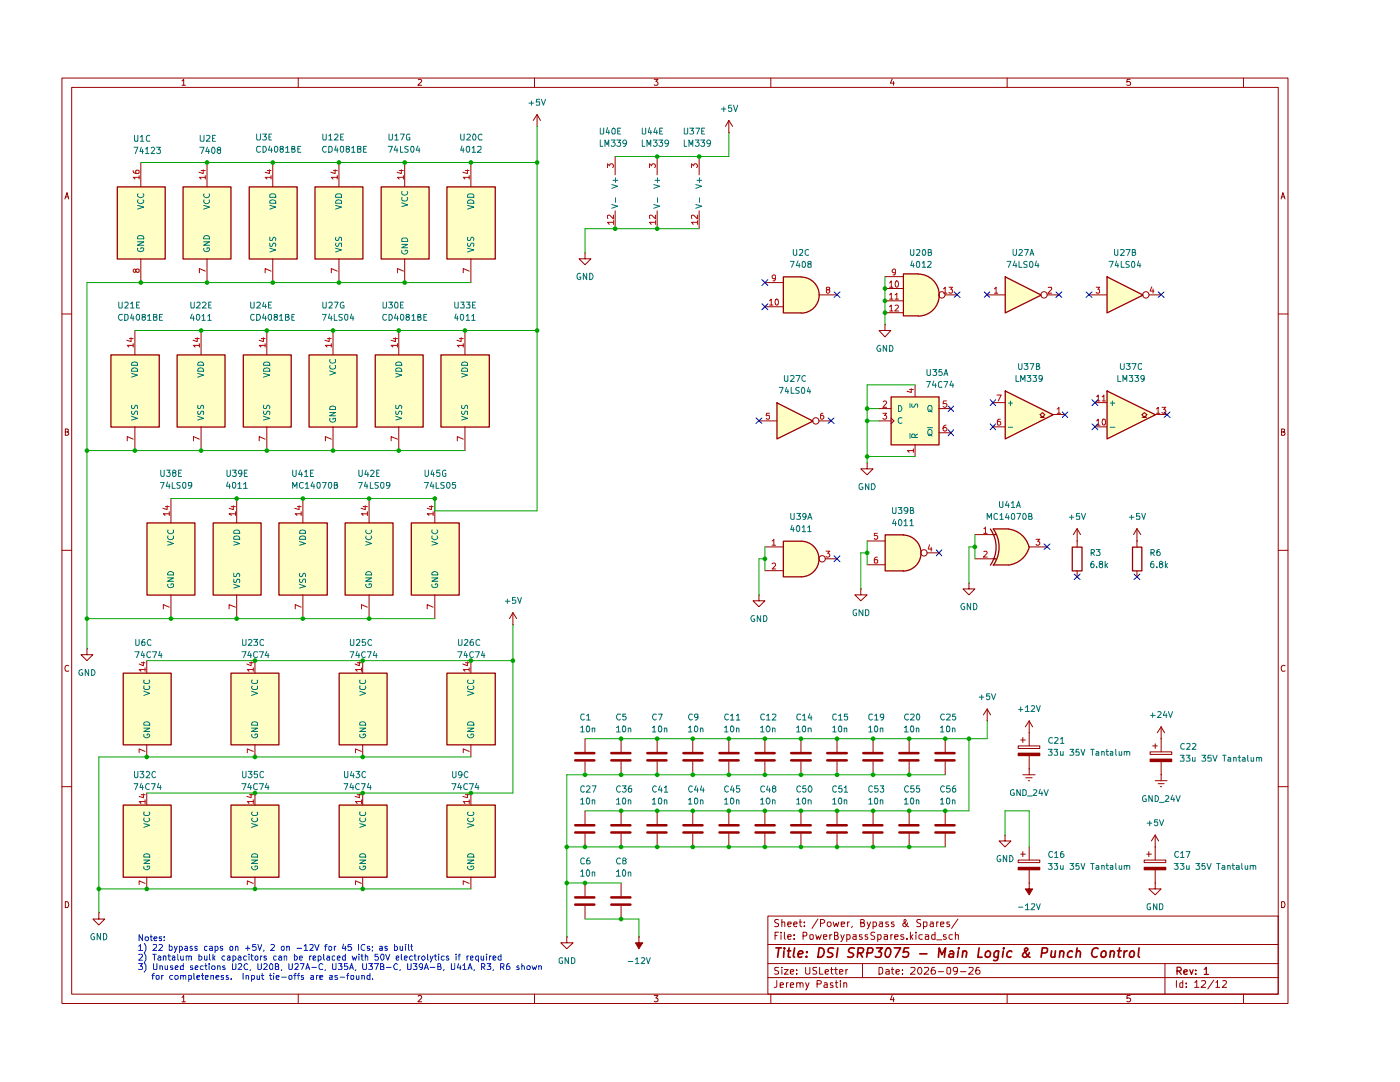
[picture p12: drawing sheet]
<svg xmlns="http://www.w3.org/2000/svg" width="279mm" height="216mm" viewBox="0 0 279 216" stroke-linecap="round" stroke-linejoin="round" font-family="sans-serif">
<g fill="none" stroke="#900" stroke-width=".2">
<path d="M12.4 15.6h244.6v184.6h-244.6zM14.3 17.4h240.8v181h-240.8zM36.3 16.2l.4-.4v1.2M36.3 17h.7M59.5 15.6v1.8M83.5 15.9l.4-.1 .3 .4-.8 .8h.8M106.7 15.6v1.8M130.6 15.8h.7l-.4 .5 .4 .2v.3l-.2 .2-.5-.1M153.8 15.6v1.8M178.1 15.7l-.4 .9h.8M178.3 16.3v.7M201 15.6v1.8"/>
<path d="M225.5 15.8h-.5l-.1 .6 .1-.1h.4l.2 .2v.3l-.1 .2-.6-.1M248.2 15.6v1.8M13 39.7l.4-1.3 .3 1.3M13 39.3h.6M255.7 39.7l.3-1.3 .5 1.3M255.8 39.3h.6M12.4 62.7h1.9M255.1 62.7h1.9M13 86.2l.6-.1v-.4l-.6-.1v1.3l.6-.1 .1-.4-.2-.2M255.8 86.2l.6-.1v-.4l-.6-.1v1.3h.4l.2-.1 .1-.4-.4-.2M12.4 109.8h1.9M255.1 109.8h1.9"/>
<path d="M13.7 132.8h-.2a.67 .67 0 0 0-.5 .5 .67 .67 0 0 0 .2 .6h.5M256.5 132.8h-.3a.67 .67 0 0 0-.5 .5 .67 .67 0 0 0 .2 .6h.6M12.4 157h1.9M255.1 157h1.9M13 179.9h.5l.1 .2 .1 .5-.2 .5h-.5zM255.8 179.9h.4l.2 .2 .1 .5-.3 .5h-.4zM36.3 199l.4-.4v1.3M36.3 199.9h.7M59.5 198.4v1.8M83.5 198.8l.4-.2 .2 .1 .1 .3-.8 .9h.8M106.7 198.4v1.8M130.6 198.6h.7l-.4 .5 .3 .1v.6h-.6"/>
<path d="M153.2 182.8h101.9v15.6h-101.9zM153.2 195.1h101.9M153.2 192.3h101.9M153.2 188.5h101.9M153.8 198.4v1.8M154.7 186.7h.4M155 195.7v1.1l-.1 .2h-.4M155.4 193h-.7l-.1 .3 .1 .3 .7 .3v.4h-.8M155.4 186h-.7v1.4M155.4 183.6h-.7a.57 .57 0 0 0 .1 .5 .57 .57 0 0 0 .6 .2l-.1 .5h-.7M155.7 196.6l.7-.2-.1-.2h-.6v.8h.6M155.9 186v.2"/>
<path d="M155.9 186.5v.9M156 193v.1M156 184.1l.5-.1 .1 .9M156 183.5v1.4M156 193.5v.9M156.5 193.5h.8l-.8 .9h.8M156.5 186v1.2l.2 .2M157 196.1v.9M157.2 186.9h.7l-.1-.4h-.5l-.1 .2 .1 .7h.5M157.2 184.4l.7-.1-.1-.3h-.5l-.1 .1 .1 .7h.5M157.3 196.1l-.3 .2M157.7 196.6l.7-.2-.2-.3-.4 .1-.1 .6 .1 .2h.5"/>
<path d="M157.7 194l.7-.2-.2-.3-.5 .1v.6l.3 .2 .3-.1M158.4 184.4l.7-.1-.1-.3h-.5l-.1 .1 .1 .7h.5M158.5 187.3v.1M158.5 186.5v.2M159 196.3l.1-.1a.36 .36 0 0 1 .6 .1v.7M159 194.3v.1M159 193.5v.1M159 196.1v.9M159.5 184h.5M159.7 196.3v-.1a.36 .36 0 0 1 .6 .1v.7M159.7 183.5v1.2l.3 .2M160.3 186.8l.6-.1v-.6l-.6-.1v1.4"/>
<path d="M160.5 184.7v.2M160.5 184v.1M160.8 193v1.1l.2 .3 .5-.1 .1-.2v-1.1M160.8 196.1l.3 .9M161.5 196.1a2.02 2.02 0 0 1-.7 1.4M161.6 186.6h.7l-.1 .8h-.3l-.3-.1zM162.8 186.5l.3 .9 .2-.6 .3 .6 .3-.9M163 193h-.7v.6l.6 .2 .1 .3-.3 .3-.5-.1M163.1 196.3h.6l.2-.2-.1-.4h-.7v1.3M163.2 183.4l-1.2 1.8M163.6 193v1.4h.7M163.7 184.2l.7-.1 .2-.4-.3-.2h-.6v1.4"/>
<path d="M164.3 186.9h.7l-.1-.4h-.5l-.1 .2 .1 .7h.5M164.5 196.2l.4-.1 .2 .2v.7h-.6l-.1-.3 .7-.3M164.7 194l.7-.2-.2-.3-.5 .1v.6l.2 .2 .4-.1M165.2 184.1l.5-.1 .2 .2v.5l-.3 .2h-.2l-.3-.2zM165.6 186.5v.9M165.8 193.5h.5M165.9 193v1.2l.4 .2M166 186.5h-.2l-.2 .3M166.2 196.2l-.3-.1-.2 .2 .2 .3 .4 .2-.1 .2h-.5M166.3 184l.2 .9 .4-.7 .2 .7 .3-.9M166.5 186.7l.6-.1 .1-.4-.2-.2h-.5v1.4h.5l.3-.2v-.3l-.3-.2M166.5 193.5h.6"/>
<path d="M166.7 196.1h.5M166.8 193v1.2l.3 .2M166.9 195.7v1.1l.1 .2h.2M167.6 194l.6-.2-.1-.3h-.5v.8h.5M167.7 195.7h.1M167.7 196.1v.9M167.8 186.5l.3 .9M167.9 184.4l.7-.1-.1-.3h-.6v.8h.6M168.4 196.3l.2-.2 .3 .1 .1 .8M168.4 196.1v.9M168.5 186.5l-.4 .9-.3 .5M168.8 193.5v.9"/>
<path d="M169 187.4h.4l.3-.2v-.4l-.2-.3h-.5v1.4M169.2 193.5l-.4 .2M169.2 184v.9M169.5 184h-.3v.2M170.1 184.8l-.2 .3M170.3 186.5h.6v.9M170.9 186.9h-.5l-.2 .2 .2 .3h.5M171.8 184.1h.6l.1-.5-.3-.1h-.4v1.4h.5l.2-.2v-.3l-.3-.3M172 186.5h-.5v.4l.5 .1 .1 .2-.2 .2h-.4M172.1 192.3v2.8M173.1 184l.3 .9M173.1 186.5h-.4l-.1 .2 .2 .2 .3 .1v.4h-.5"/>
<path d="M173.7 184l-.3 .9-.3 .4M174.2 184.8l.5 .1 .2-.2v-.5l-.2-.2h-.5v1.3M174.6 186.1l-.5-.1-.3 .2v.3l.8 .5-.1 .4h-.2h-.5M175.2 187.4h.6v-.9h-.6v1.4M175.4 193h.5l.2 .2v1l-.3 .2h-.4zM175.5 184h.6v.9M176.1 184.3h-.4l-.3 .3 .3 .3 .4-.1M176.4 186.5h.6l.1 .9M176.8 193.5h.4l.3 .1v.8M177.1 186.9h-.7v.5h.7M177.3 184h-.5v.3l.5 .2 .1 .2-.3 .2-.3-.1M177.5 193.8l-.7 .2v.3l.2 .1 .5-.1"/>
<path d="M177.8 186.5v.9M177.9 193.5h.5M178.1 198.6l-.4 .9h.8M178.1 193v1.2l.3 .2M178.1 186.5h-.2l-.1 .3M178.3 199v.9M178.4 184h-.4l-.1 .1 .2 .3 .3 .1v.3h-.5M178.6 186.9h.6v-.4h-.6v.2v.7h.6M178.8 194l.7-.2-.2-.3-.5 .1v.6l.3 .2 .3-.1M180.1 194.3v.1M180.1 193.5v.1M180.3 186.5h-.5l-.1 .2 .1 .2 .5 .1v.4h-.6"/>
<path d="M181 187.3v.1M181.1 184.1v.2a.74 .74 0 0 1-.7 .6l-.2-.2v-.3l.6-.4v-.3l-.1-.2-.3 .1a1.46 1.46 0 0 0 1 1.3M181.7 186v1.4M181.8 193.1l.7-.1 .1 .4-.1 .2-.8 .8h.9M181.8 186.9l.4 .5M182.2 186.5l-.5 .5M182.8 186v.2M182.8 186.5v.9M183.4 193a.69 .69 0 0 1 .6 .5 .69 .69 0 0 1-.3 .8l-.1 .1a.74 .74 0 0 1-.5-.6 .74 .74 0 0 1 .3-.8zM183.7 183.6h-.7a.57 .57 0 0 0 .1 .5 .57 .57 0 0 0 .6 .2l-.1 .5h-.6M184.1 186.5h-.5l-.2 .3v.4a.45 .45 0 0 0 .7 .2M184.3 184.8l.4 .1 .3-.2-.1-.7h-.6v1.3"/>
<path d="M184.5 193.1l.7-.1 .1 .4-.1 .2-.8 .8h.9M184.7 186.5h.5l.1 .9M185.3 186.9h-.6v.5h.6M185.7 184h.5l.1 .9M186.3 184.3h-.5l-.2 .3 .2 .3 .5-.1M186.5 193h-.4a1.05 1.05 0 0 0-.1 1.3h.6l.1-.5-.4-.3h-.2l-.3 .3M186.6 186.5h-.6l-.1 .3 .1 .6h.6M186.6 186v1.4M186.9 187.5h1.1M186.9 184v.9M187.3 184h-.3l-.1 .2M187.3 193.9h1"/>
<path d="M187.7 184.4l.7-.1-.1-.3h-.5l-.1 .1 .1 .7h.5M188.8 186.5h-.5v.4l.5 .1 .1 .2-.3 .2h-.3M189.1 193.1h.6v1.2l-.4 .1-.3-.3zM189.5 184h-.5v.3l.5 .2 .1 .2-.3 .2-.3-.1M190.1 186.5h-.5l-.2 .3v.4l.3 .2h.4M190.7 186.6l.6-.1v.9M190.7 186v1.4M191.1 193.6l-.3 .3h-.2l-.4-.3 .2-.6 .6 .1a.97 .97 0 0 1-.3 1.3h-.3M191.2 183.4l-1.3 1.8M191.7 193.9h1.1M193.4 193.1l.7-.1 .1 .4-.1 .2-.8 .8h.9M195.4 193h-.4a1.05 1.05 0 0 0-.1 1.3h.6l.1-.5-.4-.3h-.2l-.3 .3"/>
<path d="M201 198.4v1.8M225.5 198.6h-.5l-.1 .6h.6v.6h-.6M232.5 192.3v6.1M234.8 195.7v1.3M236 195.7v1.3h-.5v-.7l.2-.2 .3 .1M236.7 196.9v.1M236.7 196.2v.1M238.4 196h.2l.2-.3v1.3M238.4 197h.9M239.8 195.7h.6l.2 .3-.1 .3-.8 .7h.9M242.2 195.6l-1.2 1.8M242.7 196l.3-.3v1.3"/>
<path d="M242.7 197h.7M244 195.7h.5l.3 .3-.9 1h.9M248.2 198.4v1.8"/>
</g>
<path d="M234.9 193.8l.8-.1a.45 .45 0 0 0-.2-.7h-.6v1.4M235.2 193.8l.6 .6M236.3 194l.6-.2v-.2l-.1-.1-.5 .2v.6l.2 .1 .4-.1M237.4 193.5l.4 .9 .3-.9M238.6 194.3v.1M238.6 193.6v.1M240.3 193.4l.4-.4v1.4M240.3 194.4h.9" fill="none" stroke="#900" stroke-width=".25"/>
<g fill="none" stroke="#900" stroke-width=".34">
<path d="M154.9 189.1h1.1M155.4 189.1l-.2 1.9M156.5 189.7l-.1 1.3M156.5 189.1v.2M157.1 189.7h.7M157.5 189.1l-.2 1.8 .4 .1M158.6 189.1l-.3 1.7 .3 .2M159.3 190.4l.9-.2 .1-.1-.3-.4-.6 .2-.1 .9 .2 .2 .5-.1M160.9 190.8v.2M161 189.9v.2M163.5 189.1h.4a.99 .99 0 0 1 .5 1.3 .99 .99 0 0 1-1.2 .6zM166.4 189.2a.79 .79 0 0 0-1.1 .3v.4l.7 .3 .2 .5a.79 .79 0 0 1-1.1 .2"/>
<path d="M167.2 189.1l-.2 1.9M170.5 189.2l-.7-.1-.5 .6 .2 .3 .7 .2 .1 .5-.4 .3-.7-.1M171.2 190.2l.9-.1 .3-.6-.1-.2-.3-.2h-.7l-.2 1.9M171.6 190.2l.5 .8M173.1 190.2l.9-.1 .2-.6v-.2l-.3-.2h-.7l-.2 1.9M174.9 189.1h1.2l-.8 .8 .5 .1 .1 .2-.1 .6-.3 .2h-.6l-.2-.2M177 189.2l.5-.1a1.14 1.14 0 0 1-.5 1.9 1.11 1.11 0 0 1 0-1.8zM178.5 189.1h1.2l-1 1.9M181.4 189.1h-.9l-.2 1 .3-.2 .6 .1 .2 .2-.1 .5a.72 .72 0 0 1-1 .2l-.1-.1M183.6 190.3h1.4M187.3 191l.1-1.9 .6 1.4 .7-1.4-.2 1.9M189.6 189.9l.1-.2h.4l.1 .2v1.1"/>
<path d="M190.3 190.2l-.6 .1-.4 .5 .3 .2 .6-.1M191.3 189.7l-.2 1.3M191.3 189.1v.2M192.1 190a.45 .45 0 0 1 .5-.3 .45 .45 0 0 1 .4 .4l-.2 .9M192.2 189.7l-.2 1.3M195.4 189.1l-.2 1.9h.8M196.8 190l.3-.3h.3l.3 .5-.1 .5a.55 .55 0 0 1-.5 .3 .55 .55 0 0 1-.5-.3zM199.3 189.7l-.2 1.6a.53 .53 0 0 1-.8 .3M199.3 189.9l-.2-.2h-.3l-.4 .5v.6a.64 .64 0 0 0 .8 .1M200.2 189.7l-.1 1.3M200.3 189.1v.2M201.9 189.9l-.1-.2h-.4l-.4 .5v.6l.2 .2 .6-.1"/>
<path d="M205.4 190.1a.81 .81 0 0 1-.4 .8 .81 .81 0 0 1-.9-.1l-.1-.1 .2-.5 .9-.7-.2-.4-.4 .3a1.86 1.86 0 0 0 1 1.6h.1M207.9 190.2h.7l.4-.2v-.7l-.2-.2h-.8l-.2 1.9M209.9 189.7l-.1 1.2 .4 .1 .4-.2M210.6 189.7l-.1 1.3M211.5 190a.45 .45 0 0 1 .4-.3 .45 .45 0 0 1 .4 .4l-.1 .9M211.6 189.7l-.2 1.3M214 189.9l-.1-.2h-.4l-.4 .5v.6a.64 .64 0 0 0 .8 .1M214.9 190l.2-.3 .5 .2v1.1M215 189.1l-.3 1.9M219.1 189.3a.56 .56 0 0 0-.7-.1 .99 .99 0 0 0-.6 .9 .99 .99 0 0 0 .6 .9l.5-.2M219.9 190l.3-.3h.3l.2 .3v.7l-.2 .2-.5 .1-.2-.2-.1-.1zM221.6 190l.3-.3 .4 .2-.1 1.1"/>
<path d="M221.7 189.7l-.2 1.3M223 189.7h.8M223.4 189.1l-.2 1.7 .1 .1 .3 .1M224.4 189.7l-.1 1.3M225 189.7l-.5 .2-.1 .3M225.5 190l.3-.3h.3l.2 .2v.8l-.2 .2-.4 .1-.2-.2-.1-.1zM227.3 189.1l-.1 1.7 .2 .2"/>
</g>
<g fill="#fffec5">
<path d="M82 104.3h9.6v14.4h-9.6z"/>
<path d="M68.8 104.3h9.6v14.4h-9.6z"/>
<path d="M55.6 104.3h9.7v14.4h-9.7z"/>
<path d="M42.5 104.3h9.6v14.4h-9.6z"/>
<path d="M29.3 104.3h9.6v14.4h-9.6z"/>
<path d="M76 37.3h9.6v14.3h-9.6z"/>
<path d="M89.2 37.3h9.6v14.3h-9.6z"/>
<path d="M74.8 70.8h9.6v14.4h-9.6z"/>
<path d="M88 70.8h9.6v14.4h-9.6z"/>
<path d="M89.2 134.3h9.6v14.3h-9.6z"/>
<path d="M67.6 134.3h9.6v14.3h-9.6z"/>
<path d="M46.1 160.6h9.5v14.4h-9.5z"/>
<path d="M46.1 134.3h9.5v14.3h-9.5z"/>
<path d="M24.6 134.3h9.5v14.3h-9.5z"/>
<path d="M89.2 160.6h9.6v14.4h-9.6z"/>
<path d="M67.6 160.6h9.6v14.4h-9.6z"/>
<path d="M24.6 160.6h9.5v14.4h-9.5z"/>
<path d="M35.3 70.8h9.6v14.4h-9.6z"/>
<path d="M22.1 70.8h9.6v14.4h-9.6z"/>
<path d="M49.7 37.3h9.6v14.3h-9.6z"/>
<path d="M62.8 37.3h9.6v14.3h-9.6z"/>
<path d="M48.5 70.8h9.6v14.4h-9.6z"/>
<path d="M61.6 70.8h9.6v14.4h-9.6z"/>
<path d="M36.5 37.3h9.6v14.3h-9.6z"/>
<path d="M23.4 37.3h9.5v14.3h-9.5z"/>
<path d="M200.6 78l9.5 4.7-9.5 4.8z"/>
<path d="M220.9 55.2l7.2 3.6-7.2 3.6z"/>
<path d="M220.9 78l9.6 4.7-9.6 4.8z"/>
<path d="M200.6 55.2l7.2 3.6-7.2 3.6z"/>
<path d="M200.7 107.9l4.7 1.2a4.9 4.9 0 0 1-4.2 3.6z"/>
<path d="M201.2 105.5a4.8 4.8 0 0 1 4.1 3.6l-4.6 1.2z"/>
<path d="M198.2 105.5h3v7.2h-3a6.4 6.4 0 0 0 0-7.2z"/>
<path d="M155 80.3l7.2 3.7-7.2 3.5z"/>
<path d="M159.9 107.9a3.6 3.6 0 0 1 3.5 3.6 3.6 3.6 0 0 1-3.5 3.6z"/>
<path d="M156.3 107.9h3.5v7.2h-3.5z"/>
<path d="M180.2 106.7a3.6 3.6 0 0 1 3.6 3.6 3.6 3.6 0 0 1-3.6 3.6z"/>
<path d="M176.6 106.7h3.7v7.2h-3.7z"/>
<path d="M177.8 79.2h9.6v9.5h-9.6z"/>
<path d="M183.2 54.6a4.2 4.2 0 0 1 4.2 4.2 4.2 4.2 0 0 1-4.2 4.2z"/>
<path d="M180.3 54.6h2.9v8.4h-2.9z"/>
<path d="M159.9 55.2a3.6 3.6 0 0 1 3.5 3.6 3.6 3.6 0 0 1-3.5 3.6z"/>
<path d="M156.3 55.2h3.5v7.2h-3.5z"/>
</g>
<g fill="none" stroke="#900" stroke-width=".25">
<path d="M23.4 37.3h9.6v14.4h-9.6zM36.5 37.3h9.6v14.4h-9.6zM49.7 37.3h9.6v14.4h-9.6zM62.9 37.3h9.5v14.4h-9.5zM76.1 37.3h9.5v14.4h-9.5zM89.2 37.3h9.6v14.4h-9.6zM22.1 70.8h9.7v14.4h-9.7zM35.3 70.8h9.6v14.4h-9.6zM48.6 70.8h9.5v14.4h-9.5zM61.7 70.8h9.5v14.4h-9.5zM74.9 70.8h9.6v14.4h-9.6zM88 70.8h9.7v14.4h-9.7z"/>
<path d="M29.3 104.3h9.6v14.4h-9.6zM42.5 104.3h9.6v14.4h-9.6zM55.7 104.3h9.6v14.4h-9.6zM68.9 104.3h9.5v14.4h-9.5zM82.1 104.3h9.5v14.4h-9.5zM24.6 134.3h9.6v14.3h-9.6zM46.1 134.3h9.6v14.3h-9.6zM67.7 134.3h9.6v14.3h-9.6zM89.2 134.3h9.6v14.3h-9.6zM24.6 160.7h9.6v14.3h-9.6zM46.1 160.7h9.6v14.3h-9.6zM67.7 160.7h9.6v14.3h-9.6z"/>
<path d="M89.2 160.7h9.6v14.3h-9.6z"/>
</g>
<g fill="none" stroke="#900" stroke-width=".2">
<path d="M28.1 32.4v4.9M41.3 32.4v4.9M54.4 32.4v4.9M67.6 32.4v4.9M80.8 32.4v4.9M94 32.4v4.9M107.2 25.2h.1M107.2 22.9l-.8 1.1M107.2 22.9l.7 1.1M107.2 22.9v2.3M122.8 31.2v3.7M131.1 31.2v3.7"/>
<path d="M139.5 31.2v3.7M145.5 26.5h.1M145.5 24l-.7 1.2M145.5 24l.7 1.2M145.5 24v2.5M28.1 51.6v4.8M41.3 51.6v4.8M54.4 51.6v4.8M67.6 51.6v4.8M80.8 51.6v4.8M94 51.6v4.8M116.8 50.5v1.1h1.1l-1.1 1.2-1.2-1.2h1.2"/>
<path d="M116.8 50.5h.1M122.8 42.1v3.5M131.1 42.1v3.5M139.5 42.1v3.5M26.9 66v4.8M40.1 66v4.8M53.3 66v4.8M66.5 66v4.8M79.6 66v4.8M92.8 66v4.8M26.9 85.2v4.7M34.1 99.5v4.8"/>
<path d="M40.1 85.2v4.7M47.2 99.5v4.8M53.3 85.2v4.7M60.4 99.5v4.8M66.5 85.2v4.7M73.7 99.5v4.8M79.6 85.2v4.7M86.8 99.5v4.8M92.8 85.2v4.7M34.1 118.7v4.7M47.2 118.7v4.7M60.4 118.7v4.7"/>
<path d="M73.7 118.7v4.7M86.8 118.7v4.7M17.4 129.5v1.1h1.1l-1.1 1.2-1.2-1.2h1.2M17.4 129.5h.1M29.3 131.8v2.5M50.9 131.8v2.5M72.4 131.8v2.5M94 131.8v2.5M102.4 124.7h.1M102.4 122.3l-.7 1.1M102.4 122.3l.7 1.1M102.4 122.3v2.4"/>
<path d="M29.3 148.6v2.4M29.3 158.2v2.4M50.9 148.6v2.4M50.9 158.2v2.4M72.4 148.6v2.4M72.4 158.2v2.4M94 148.6v2.4M94 158.2v2.4M116.8 147.4v2.6M116.8 152v2.6M123.9 147.4v2.6M123.9 152v2.6"/>
<path d="M131.1 147.4v2.6M131.1 152v2.6M138.3 147.4v2.6M138.3 152v2.6M29.3 175v2.4M50.9 175v2.4M72.4 175v2.4M94 175v2.4M116.8 161.8v2.6M116.8 166.4v2.6M116.8 176.2v2.6M123.9 161.8v2.6"/>
<path d="M123.9 166.4v2.6M123.9 176.2v2.6M131.1 161.8v2.6M131.1 166.4v2.6M138.3 161.8v2.6M138.3 166.4v2.6M19.7 182.1v1.3h1.2l-1.2 1.2-1.2-1.2h1.2M19.7 182.1h.1M113.1 186.9v1.2h1.3l-1.3 1.2-1.2-1.2h1.2M113.1 186.9h.1M116.8 180.8v2.6M123.9 180.8v2.6"/>
</g>
<g fill="none" stroke="#be0000" stroke-width=".2">
<path d="M26.6 34l.1 .5 .4 .1 .7-.1v-.5h-.7v.5l.2 .1M27.8 35.4h-1.2l.3 .3M27.8 35v.7M40.1 34h.9M40.6 33.9v.7l-.9-.2M41 35.4h-1.2l.3 .3M41 35v.7M53.3 34h.8M53.8 33.9v.7l-.9-.2M54.1 35.4h-1.2l.4 .3M54.1 35v.7M66.5 34h.8"/>
<path d="M66.9 33.9v.7l-.9-.2M67.3 35.4h-1.2l.4 .3M67.3 35v.7M79.7 34h.8M80.1 33.9v.7l-.9-.2M80.5 35.4h-1.2l.4 .3M80.5 35v.7M92.9 34h.7M93.3 33.9v.7l-.9-.2M93.6 35.4h-1.1l.3 .3M93.6 35v.7M121.2 33.4v-.7l.5 .4v-.3l.5-.1 .2 .2v.4l-.1 .1"/>
<path d="M129.6 33.4v-.7l.4 .4 .1-.3 .5-.1 .2 .2v.4l-.2 .1M138 33.4v-.7l.4 .4 .1-.3 .4-.1 .3 .2v.4l-.2 .1M27.1 53.9l.2-.2 .5 .1v.5h-.6l-.1-.5-.3-.1a.34 .34 0 0 0-.2 .4 .34 .34 0 0 0 .3 .3l.2-.3M41 54.1l-1.2-.5v.8M54.1 54.1l-1.2-.5v.8M67.3 54.1l-1.2-.5v.8M80.5 54.1l-1.2-.5v.8M93.6 54.1l-1.1-.5v.8M122.4 44.4h-1.2l.4 .4M122.4 42.9v.8l-.8-.8-.4 .1 .1 .6M122.4 44v.8M130.8 44.4h-1.2l.4 .4"/>
<path d="M130.8 42.9v.8l-.8-.8-.4 .1 .1 .6M130.8 44v.8M139.2 44.4h-1.2l.3 .4M139.2 42.9v.8l-.9-.8-.3 .1 .1 .6M139.2 44v.8M25.8 67.6h.8M26.2 67.4v.8l-.9-.3M26.6 68.9h-1.2l.3 .4M26.6 68.6v.7M38.9 67.6h.9M39.4 67.4v.8l-.9-.3M39.8 68.9h-1.2l.3 .4"/>
<path d="M39.8 68.6v.7M52.2 67.6h.7M52.6 67.4v.8l-.9-.3M52.9 68.9h-1.2l.4 .4M52.9 68.6v.7M65.4 67.6h.7M65.7 67.4v.8l-.8-.3M66.1 68.9h-1.2l.4 .4M66.1 68.6v.7M78.5 67.6h.8M78.9 67.4v.8l-.8-.3M79.3 68.9h-1.2l.3 .4"/>
<path d="M79.3 68.6v.7M91.7 67.6h.8M92 67.4v.8l-.8-.3M92.5 68.9h-1.2l.3 .4M92.5 68.6v.7M26.6 87.6l-1.2-.5v.9M39.8 87.6l-1.2-.5v.9M52.9 87.6l-1.2-.5v.9M66.1 87.6l-1.2-.5v.9M79.3 87.6l-1.2-.5v.9M92.5 87.6l-1.2-.5v.9M33 101.1h.8"/>
<path d="M33.4 100.9v.8l-.9-.3M33.8 102.5h-1.2l.3 .4M33.8 102.1v.8M46.1 101.1h.9M46.6 100.9v.8l-.9-.3M47 102.5h-1.3l.4 .4M47 102.1v.8M59.3 101.1h.8M59.7 100.9v.8l-.9-.3M60.1 102.5h-1.2l.4 .4M60.1 102.1v.8M72.5 101.1h.8"/>
<path d="M72.9 100.9v.8l-.9-.3M73.3 102.5h-1.2l.4 .4M73.3 102.1v.8M85.7 101.1h.7M86.1 100.9v.8l-.8-.3M86.4 102.5h-1.1l.3 .2v.2M86.4 102.1v.8M28.2 132.2h.8M28.6 132.1v.7l-.8-.3M29 133.6h-1.2l.3 .3M29 133.3v.6M33.8 121.2l-1.2-.6v.9"/>
<path d="M47 121.2l-1.3-.6v.9M49.8 132.2h.7M50.1 132.1v.7l-.8-.3M50.5 133.6h-1.1l.3 .3M50.5 133.3v.6M60.1 121.2l-1.2-.6v.9M71.3 132.2h.8M71.7 132.1v.7l-.8-.3M72.1 133.6h-1.2l.4 .3M72.1 133.3v.6M73.3 121.2l-1.2-.6v.9M86.4 121.2l-1.1-.6v.9"/>
<path d="M92.9 132.2h.7M93.3 132.1v.7l-.9-.3M93.6 133.6h-1.1l.3 .3M93.6 133.3v.6M28.2 158.6h.8M28.6 158.4v.8l-.8-.3M29 149.9l-1.2-.5v.8M29 159.9h-1.2l.3 .3v.2M29 159.6v.8M49.8 158.6h.7M50.1 158.4v.8l-.8-.3M50.5 159.9h-1.1l.3 .5"/>
<path d="M50.5 149.9l-1.1-.5v.8M50.5 159.6v.8M71.3 158.6h.8M71.7 158.4v.8l-.8-.3M72.1 149.9l-1.2-.5v.8M72.1 159.9h-1.2l.4 .5M72.1 159.6v.8M92.9 158.6h.7M93.3 158.4v.8l-.9-.3M93.6 149.9l-1.1-.5v.8M93.6 159.9h-1.1l.3 .5M93.6 159.6v.8"/>
<path d="M29 176.3l-1.2-.5v.7M50.5 176.3l-1.1-.5v.7M72.1 176.3l-1.2-.5v.7M93.6 176.3l-1.1-.5v.7"/>
</g>
<g fill="none" stroke="#007270" stroke-width=".2">
<path d="M27.6 39.9l-.2 .2a.65 .65 0 0 0 .7 .5 .65 .65 0 0 0 .6-.5l-.2-.2M27.6 38.7l-.2 .2a.64 .64 0 0 0 .7 .6 .64 .64 0 0 0 .6-.6l-.2-.2M40.7 39.9a.55 .55 0 0 0 .5 .7 .55 .55 0 0 0 .5-.7M40.7 38.7a.55 .55 0 0 0 .5 .8 .55 .55 0 0 0 .5-.8M53.8 38.9l.3-.2h.6l.2 .2 .1 .5h-1.2zM67.1 38.9l.2-.2h.6l.3 .2v.5h-1.2zM67.1 40h.9l.2 .1v.5h-1.2zM80.3 39.4l-.1 .5a.61 .61 0 0 0 .8 .2 .61 .61 0 0 0 .3-.7M80.3 38.2l-.1 .5a.61 .61 0 0 0 .8 .3 .61 .61 0 0 0 .3-.8M93.4 38.9l.2-.2h.6l.3 .2 .1 .5h-1.3zM93.5 40h.9l.2 .6h-1.3zM122.1 36.8l1.2 .4-1.2 .4"/>
<path d="M122.3 36h1M122.8 35.5v.9M122.8 39.5v.9M130.5 36.8l1.2 .4-1.2 .4M130.7 36h1M131.2 35.5v.9M131.2 39.5v.9M138.9 36.8l1.1 .4-1.1 .4M139.1 36h.9M139.6 35.5v.9M139.6 39.5v.9M27.4 41l1.3 .3-1.3 .4"/>
<path d="M27.4 48.3h1.3l-1.3 .6h1.3M27.5 49.5l-.1 .1a.64 .64 0 0 0 .6 .6 .64 .64 0 0 0 .7-.5l-.2-.3h-.4v.3M27.6 47.1h.9l.2 .6h-1.3zM40.6 41l1.2 .3-1.2 .4M40.6 48.3h1.2l-1.2 .6h1.2M40.7 49.5l-.1 .3a.61 .61 0 0 0 .7 .4 .61 .61 0 0 0 .5-.5l-.1-.3h-.4v.3M40.8 47.1h.9l.1 .6h-1.2zM53.8 41l1.2 .3-1.2 .4M53.8 40.1a.66 .66 0 0 1 .8-.2 .66 .66 0 0 1 .4 .7h-1.2zM53.8 49.5l1.2 .4-1.2 .4M53.8 48.5v.5l.2 .2 .4-.2 .1-.5h.4l.1 .2-.1 .5M53.8 47.3l.1 .7h.4l.4-.7 .3 .3-.1 .4"/>
<path d="M67 41l1.2 .3-1.2 .4M67 49.5l1.2 .4-1.2 .4M67.1 48.5l-.1 .4 .2 .3 .3-.1 .2-.6h.4l.1 .7M67.1 47.3l-.1 .5 .1 .2h.4l.3-.7 .4 .2v.5M80.2 40.5l1.2 .4-1.2 .3M80.2 50v.5a.61 .61 0 0 0 .7 .2 .61 .61 0 0 0 .4-.7h-.4v.1M80.2 48.8h1.2l-1.2 .6h1.2M80.2 47.7l.2-.2h.7l.3 .7h-1.2zM93.3 41l1.3 .3-1.3 .4M93.3 49.5l1.3 .4-1.3 .4M93.4 48.5l-.1 .4 .3 .3 .2-.1 .3-.6h.3l.2 .2-.1 .5M93.4 47.3l-.1 .5 .2 .2h.3l.3-.7 .5 .3-.1 .4"/>
<path d="M122.1 40.8l1.2 .3-1.2 .5M130.5 40.8l1.2 .3-1.2 .5M138.9 40.8l1.1 .3-1.1 .5M26.2 74.5l1.2 .3-1.2 .5M26.4 73.5h.9l.1 .2v.4h-1.2zM26.4 72.3h.9l.1 .2v.4h-1.2zM39.5 74.5l1.1 .3-1.1 .5M39.6 73.5h.9l.1 .6h-1.1zM39.6 72.3h.9l.1 .6h-1.1zM52.6 74.5l1.2 .3-1.2 .5M52.7 73.5h1l.1 .6h-1.2zM52.7 72.3h1l.1 .6h-1.2z"/>
<path d="M65.8 74l1.2 .4-1.2 .4M65.9 72.9l-.1 .2a.67 .67 0 0 0 .5 .6 .67 .67 0 0 0 .7-.3l-.1-.5M65.9 71.7l-.1 .3a.67 .67 0 0 0 .5 .5 .67 .67 0 0 0 .7-.3l-.1-.5M79 74.5l1.2 .3-1.2 .5M79 73.7a.66 .66 0 0 1 .7-.3 .66 .66 0 0 1 .5 .7h-1.2zM79.2 72.3h.8l.2 .6h-1.2v-.4zM92.1 74.5l1.2 .3-1.2 .5M92.3 73.5h.8l.2 .2v.4h-1.2zM92.3 72.3h.8l.2 .2v.4h-1.2zM26.2 83.1l1.2 .4-1.2 .3M26.3 82l-.1 .5 .3 .2 .3-.1 .2-.6h.3l.1 .7M26.3 80.9l-.1 .5 .2 .1h.4l.3-.6 .3 .1v.5"/>
<path d="M39.5 83.1l1.1 .4-1.1 .3M39.5 82v.5l.2 .2 .3-.2 .2-.5h.4v.7M39.5 80.9v.6h.4l.4-.6 .3 .2v.4M52.6 83.1l1.2 .4-1.2 .3M52.7 82l-.1 .5 .2 .2 .4-.2 .1-.5h.4l.1 .2v.5M52.7 80.9l-.1 .5 .1 .1h.4l.4-.6 .3 .2v.4M65.8 82.3h1.2l-1.2 .7h1.2M65.9 83.5a.61 .61 0 0 0 .3 .7 .61 .61 0 0 0 .8-.2v-.5h-.5v.2M66 81.1h.8l.2 .2v.4h-1.2zM79 83.1l1.2 .4-1.2 .3M79 82v.5l.2 .2 .3-.2 .2-.5h.3l.2 .2-.1 .5M79 80.9l.1 .6h.3l.4-.6 .4 .2-.1 .4"/>
<path d="M92.1 83.1l1.2 .4-1.2 .3M92.2 82l-.1 .5 .3 .2 .2-.1 .3-.6h.3l.1 .7M92.2 80.9l-.1 .5 .2 .1h.3l.4-.6 .3 .1v.5M33.4 108l1.2 .5-1.2 .3M33.4 115.3h1.2l-1.2 .7h1.2M33.5 106.9a.61 .61 0 0 0 .3 .8 .61 .61 0 0 0 .8-.3l-.1-.5M33.5 105.7a.61 .61 0 0 0 .3 .8 .61 .61 0 0 0 .8-.2l-.1-.6M33.5 116.6l-.1 .1a.66 .66 0 0 0 .5 .6 .66 .66 0 0 0 .7-.3l-.1-.5h-.4v.3M33.5 114.3a.72 .72 0 0 1 1.1 0v.4h-1.2zM46.6 108l1.2 .5-1.2 .3M46.6 107.2a.66 .66 0 0 1 .8-.2 .66 .66 0 0 1 .4 .6h-1.2zM46.6 106a.66 .66 0 0 1 .8-.2 .66 .66 0 0 1 .4 .6h-1.2z"/>
<path d="M46.6 116.6l1.2 .4-1.2 .3M46.6 115.6v.6h.2h.4l.1-.6h.4v.6M46.6 114.4v.6l.5 .1a.57 .57 0 0 1 .6-.6v.6M59.8 108l1.2 .5-1.2 .3M59.8 116.6l1.2 .4-1.2 .3M59.9 115.6l-.1 .4 .2 .2h.3l.2-.6h.4l.1 .6M59.9 114.4l-.1 .5 .1 .2h.4l.3-.7 .4 .2v.5M59.9 107h.9l.2 .2v.4h-1.2zM59.9 105.8h.9l.2 .2v.4h-1.2zM73 108l1.2 .5-1.2 .3M73 115.3h1.2l-1.2 .7h1.2M73.1 106.9a.55 .55 0 0 0 .5 .8 .55 .55 0 0 0 .5-.8"/>
<path d="M73.1 105.7a.55 .55 0 0 0 .5 .8 .55 .55 0 0 0 .5-.8M73.1 116.6l-.1 .2a.61 .61 0 0 0 .6 .5 .61 .61 0 0 0 .6-.5l-.1-.3h-.4v.3M73.1 114.3a.61 .61 0 0 1 .7-.2 .61 .61 0 0 1 .4 .6h-1.2zM86.2 108l1.2 .5-1.2 .3M86.2 116.6v.4a.67 .67 0 0 0 .7 .3 .67 .67 0 0 0 .5-.5l-.2-.3h-.3v.3M86.2 115.3h1.2l-1.2 .7h1.2M86.2 114.3a.66 .66 0 0 1 .7-.2 .66 .66 0 0 1 .5 .6h-1.2zM86.3 106.9l-.1 .5a.67 .67 0 0 0 .7 .3 .67 .67 0 0 0 .5-.5l-.2-.3M86.3 105.7l-.1 .6a.67 .67 0 0 0 .7 .2 .67 .67 0 0 0 .5-.5l-.2-.3M28.7 137.9l1.2 .4-1.2 .5M28.8 136.9l-.1 .5 .3 .2 .7-.1 .2-.3-.2-.3M28.8 135.7l-.1 .5 .3 .2 .7-.1 .2-.2-.2-.4"/>
<path d="M50.2 137.9l1.2 .4-1.2 .5M50.4 136.9l-.2 .3 .3 .4h.6l.3-.2-.1-.5M50.4 135.7l-.2 .4 .3 .3h.6l.3-.2-.1-.5M71.8 137.9l1.2 .4-1.2 .5M71.9 136.9l-.1 .5 .2 .2h.7a.45 .45 0 0 0 .2-.7M71.9 135.7l-.1 .5 .2 .2h.7a.45 .45 0 0 0 .2-.7M93.3 137.9l1.3 .4-1.3 .5M93.5 136.9l-.2 .3 .3 .4 .8-.1 .2-.3-.2-.3M93.5 135.7l-.2 .4 .3 .3 .8-.1 .2-.2-.2-.4M28.7 146.6v.4a.67 .67 0 0 0 .7 .2 .67 .67 0 0 0 .5-.5l-.2-.2h-.3v.2M28.7 145.3h1.2l-1.2 .7h1.2M28.7 144.3a.66 .66 0 0 1 .7-.3 .66 .66 0 0 1 .5 .7h-1.2z"/>
<path d="M50.2 145.3h1.2l-1.2 .7h1.2M50.3 146.6h-.1a.66 .66 0 0 0 .5 .6 .66 .66 0 0 0 .7-.2l-.1-.5h-.4v.2M50.4 144.1h.8l.2 .2v.4h-1.2zM71.8 146.6v.4a.61 .61 0 0 0 .8 .2 .61 .61 0 0 0 .3-.7h-.4v.2M71.8 145.3h1.2l-1.2 .7h1.2M71.8 144.3a.66 .66 0 0 1 .7-.3 .66 .66 0 0 1 .5 .7h-1.2zM93.3 145.3h1.3l-1.3 .7h1.3M93.4 146.6h-.1a.64 .64 0 0 0 .6 .6 .64 .64 0 0 0 .7-.5l-.2-.2h-.4v.2M93.5 144.1h.9l.2 .6h-1.3zM28.7 164.3l1.2 .4-1.2 .4M28.7 172.9v.4a.67 .67 0 0 0 .7 .3 .67 .67 0 0 0 .5-.5l-.2-.3h-.3v.3M28.7 171.6h1.2l-1.2 .7h1.2"/>
<path d="M28.7 170.6a.66 .66 0 0 1 .7-.2 .66 .66 0 0 1 .5 .6h-1.2zM28.8 163.2l-.1 .5a.67 .67 0 0 0 .7 .3 .67 .67 0 0 0 .5-.5l-.2-.3M28.8 162l-.1 .6 .3 .1 .7-.1 .2-.2-.2-.4M50.2 164.3l1.2 .4-1.2 .4M50.2 171.6h1.2l-1.2 .7h1.2M50.3 172.9l-.1 .1a.66 .66 0 0 0 .5 .6 .66 .66 0 0 0 .7-.3l-.1-.5h-.4v.3M50.4 163.2l-.2 .3a.67 .67 0 0 0 .5 .5 .67 .67 0 0 0 .7-.3l-.1-.5M50.4 162l-.2 .4 .3 .3h.6l.3-.1-.1-.6M50.4 170.4h.8l.2 .2v.4h-1.2zM71.8 164.3l1.2 .4-1.2 .4M71.8 172.9v.4a.61 .61 0 0 0 .8 .3 .61 .61 0 0 0 .3-.8h-.4v.3M71.8 171.6h1.2l-1.2 .7h1.2"/>
<path d="M71.8 170.6a.66 .66 0 0 1 .7-.2 .66 .66 0 0 1 .5 .6h-1.2zM71.9 163.2l-.1 .5a.61 .61 0 0 0 .8 .3 .61 .61 0 0 0 .3-.8M71.9 162l-.1 .6 .2 .1h.7a.45 .45 0 0 0 .2-.7M93.3 164.3l1.3 .4-1.3 .4M93.3 171.6h1.3l-1.3 .7h1.3M93.4 172.9l-.1 .1a.64 .64 0 0 0 .6 .6 .64 .64 0 0 0 .7-.5l-.2-.3h-.4v.3M93.5 163.2l-.2 .3a.65 .65 0 0 0 .6 .5 .65 .65 0 0 0 .7-.5l-.2-.3M93.5 162l-.2 .4 .3 .3 .8-.1 .2-.2-.2-.4M93.5 170.4h.9l.2 .6h-1.3z"/>
</g>
<g fill="none" stroke="#900" stroke-width=".51">
<path d="M114.8 150.3h3.8M114.8 151.7h3.8M122 150.3h3.8M122 151.7h3.8M129.2 150.3h3.8M129.2 151.7h3.8M136.4 150.3h3.8M136.4 151.7h3.8M114.8 164.7h3.8M114.8 166.1h3.8M114.8 179.1h3.8M122 164.7h3.8"/>
<path d="M122 166.1h3.8M122 179.1h3.8M129.2 164.7h3.8M129.2 166.1h3.8M136.4 164.7h3.8M136.4 166.1h3.8M114.8 180.5h3.8M122 180.5h3.8"/>
</g>
<path d="M127.5 186.9v1.2h.8l-.8 1.2-.7-1.2h.7z" fill="#900"/>
<g fill="none" stroke="#900" stroke-width=".2">
<path d="M197 58.8h3.6M209 58.8h2.3M217.3 58.8h3.6M229.3 58.8h2.4M198.2 80.3h2.4M198.2 85.2h2.4M207.6 83.3h.5l-.5-.5 .5-.5 .4 .5-.4 .5h.4M210.1 82.7h2.4M218.5 80.3h2.4M218.5 85.2h2.4M227.9 83.3h.5l-.5-.5 .5-.5 .5 .5-.5 .5h.5M230.5 82.7h2.4"/>
<path d="M193.4 116.3v1.2h1.2l-1.2 1.2-1.2-1.2h1.2M193.4 116.3h.1M194.6 106.7h4.2M194.6 111.5h4.2M205.4 109.1h3.6M215 107.9h.1M215 105.5l-.8 1.2M215 105.5l.6 1.2M215 105.5v3.6M215 113.9v1.2M226.9 107.9h.1M226.9 105.5v3.6"/>
<path d="M226.9 113.9v1.2M226.9 105.5l-.7 1.2M226.9 105.5l.8 1.2M145.5 147.4v2.6M145.5 152v2.6M152.7 147.4v2.6M152.7 152v2.6M159.8 147.4v2.6M159.8 152v2.6M167 147.4v2.6M167 152v2.6M174.2 147.4v2.6"/>
<path d="M174.2 152v2.6M181.4 147.4v2.6M181.4 152v2.6M188.6 147.4v2.6M188.6 152v2.6M197 143.8h.1M197 141.5l-.7 1.2M197 141.5l.7 1.2M197 141.5v2.3M145.5 161.8v2.6M145.5 166.4v2.6M152.7 161.8v2.6"/>
<path d="M152.7 166.4v2.6M159.8 161.8v2.6M159.8 166.4v2.6M167 161.8v2.6M167 166.4v2.6M174.2 161.8v2.6M174.2 166.4v2.6M181.4 161.8v2.6M181.4 166.4v2.6M188.6 161.8v2.6M188.6 166.4v2.6M200.6 166.6v1.2h1.2l-1.2 1.2-1.2-1.2h1.2"/>
<path d="M200.6 166.6h.1M203.2 171.6h4.3v.5h-4.3zM203.7 170.4h.9M204.1 169.9v1M127.5 186.9v1.2h-.7l.7 1.2 .8-1.2h-.8M127.5 186.9h.1"/>
<circle cx="208.4" cy="58.8" r=".64"/>
<circle cx="228.7" cy="58.8" r=".64"/>
</g>
<g fill="none" stroke="#900" stroke-width=".51">
<path d="M143.6 150.3h3.8M143.6 151.7h3.8M150.8 150.3h3.8M150.8 151.7h3.8M157.9 150.3h3.9M157.9 151.7h3.9M165.1 150.3h3.9M165.1 151.7h3.9M172.3 150.3h3.8M172.3 151.7h3.8M179.5 150.3h3.8M179.5 151.7h3.8"/>
<path d="M186.7 150.3h3.8M186.7 151.7h3.8M143.6 164.7h3.8M143.6 166.1h3.8M150.8 164.7h3.8M150.8 166.1h3.8M157.9 164.7h3.9M157.9 166.1h3.9M165.1 164.7h3.9M165.1 166.1h3.9M172.3 164.7h3.8M172.3 166.1h3.8"/>
<path d="M179.5 164.7h3.8M179.5 166.1h3.8M186.7 164.7h3.8M186.7 166.1h3.8"/>
</g>
<path d="M200.6 55.2l7.2 3.7-7.2 3.5zM220.9 55.2l7.2 3.7-7.2 3.5zM200.6 78l9.6 4.8-9.6 4.8zM220.9 78l9.7 4.8-9.7 4.8zM197.6 105.6a6.2 6.2 0 0 1 0 7.2M198.2 105.6a6.2 6.2 0 0 1 0 7.2M198.2 105.5h3M198.2 112.7h3M201.2 105.6a4.8 4.8 0 0 1 4.2 3.5M205.4 109.2a4.9 4.9 0 0 1-4.1 3.6M214 109.2h1.9v4.7h-1.9zM226 109.2h1.9v4.7h-1.9z" fill="none" stroke="#900" stroke-width=".25"/>
<g fill="none" stroke="#be0000" stroke-width=".2">
<path d="M198.5 57.7l.3-.4v1.2M198.5 58.5h.6M209.2 57.4l.6-.1 .1 .4-.8 .8h.8M218.8 57.3h.7l-.4 .4 .4 .1v.5l-.2 .2h-.4l-.1-.2M229.9 57.2l-.4 .9h.8M230.1 57.7v.8M199 78.8h.8l-.6 1.2M218.9 79.2l.3-.4v1.2M220 79.2l.3-.4v1.2M199.6 83.6h-.4l-.2 .3v.8h.6v-.5l-.4-.1-.2 .2M211 81.6l.3-.3v1.2M211 82.5h.7"/>
<path d="M218.9 84l.3-.4v1.2M218.9 80h.6M218.9 84.8h.6M220 80h.6M220 83.7l.5-.1a.86 .86 0 0 1-.1 1.2l-.4-.1zM230.8 81.6l.3-.3v1.2M230.8 82.5h.7M231.9 81.3h.8l-.5 .4 .4 .1 .1 .4-.3 .3h-.3l-.2-.2M196.3 105.5l.4-.3v1.2M196.3 110.1l.5-.1 .2 .3-.7 .9h.7M196.3 106.4h.7M206.8 107.6h.7l-.4 .4 .3 .1 .1 .4-.2 .3h-.4l-.1-.2"/>
</g>
<path d="M201.2 80.4h.9M201.2 85.3h.9M201.7 80v.9M221.6 80.4h.9M221.6 85.3h.9M222 80v.9" fill="none" stroke="#007270" stroke-width=".2"/>
<path d="M203.2 173.1h4.3v.5h-4.3z" fill="#900"/>
<path d="M204.1 154.6h2.5M204.7 155.2h1.3M205.2 155.8h.3M205.4 153.4h.1M205.4 153.4v1.2M203.2 173.1h4.3v.5h-4.3zM205.4 169v2.6M205.4 173.6v2.6" fill="none" stroke="#900" stroke-width=".2"/>
<path d="M205.4 176.2v1.2h.7l-.7 1.2-.8-1.2h.8z" fill="#900"/>
<path d="M203.2 148.8h4.3v.5h-4.3zM203.7 147.7h.9M204.1 147.1v1.1M205.4 176.2v1.2h-.8l.8 1.2 .7-1.2h-.7M205.4 176.2h.1" fill="none" stroke="#900" stroke-width=".2"/>
<path d="M203.2 150.3h4.3v.5h-4.3z" fill="#900"/>
<g fill="none" stroke="#900" stroke-width=".2">
<path d="M203.2 150.3h4.3v.5h-4.3zM205.4 146.2h.1M205.4 143.8v5M205.4 150.8v2.6M205.4 143.8l-.8 1.2M205.4 143.8l.7 1.2M231.7 147.4h.1M231.7 145l-.7 1.2M231.7 145l.7 1.2M231.7 145v2.4M228.3 171.6h4.4v.5h-4.4zM228.9 170.4h.9"/>
<path d="M229.3 169.9v1M230.5 176.2v1.2h1.2l-1.2 1.2-1.2-1.2h1.2M230.5 176.2h.1"/>
</g>
<path d="M228.3 173.1h4.4v.5h-4.4z" fill="#900"/>
<g fill="none" stroke="#900" stroke-width=".2">
<path d="M229.5 150h4.3v.5h-4.3zM230 148.8h1M230.5 148.4v.9M230.5 155.8h2.4M231.1 156.4h1.2M231.6 157h.2M231.7 154.6h.1M231.7 154.6v1.2M228.3 173.1h4.4v.5h-4.4zM230.5 169h.1M230.5 166.6v5M230.5 173.6v2.6"/>
<path d="M230.5 166.6l-.7 1.2M230.5 166.6l.7 1.2"/>
</g>
<path d="M229.5 151.5h4.3v.5h-4.3z" fill="#900"/>
<g fill="none" stroke="#900" stroke-width=".2">
<path d="M152.7 56.4h3.6M163.4 58.8h3.6M176.6 55.2h3.7M176.6 57.6h3.7M188.6 58.8h2.4M152.7 61.2h3.6M176.6 64.8v1.2h1.2l-1.2 1.2-1.2-1.2h1.2M176.6 64.8h.1M176.6 60h3.7M176.6 62.4h3.7M182.6 76.8v2.4M151.5 84h3.5"/>
<path d="M163.4 84h2.5M173.1 92.4v1.2h1.1l-1.1 1.1-1.3-1.1h1.3M173.1 92.4h.1M175.4 84h2.4M175.4 81.5h2.4M177.8 83.4l.6 .6-.6 .6M182.6 88.7v2.4M187.4 81.5h2.4M187.4 86.4h2.4M151.5 118.7v1.2h1.2l-1.2 1.2-1.2-1.2h1.2M151.5 118.7h.1M152.7 109.1h3.6"/>
<path d="M152.7 113.9h3.6M164.7 111.5h2.3M171.8 117.5v1.2h1.3l-1.3 1.2-1.2-1.2h1.2M171.8 117.5h.1M173.1 107.9h3.5M173.1 112.7h3.5M185 110.3h2.4M229.5 151.5h4.3v.5h-4.3zM231.7 147.4v2.6M231.7 152v2.6"/>
<circle cx="188" cy="58.8" r=".64"/>
<circle cx="162.8" cy="84" r=".64"/>
<circle cx="164.1" cy="111.5" r=".64"/>
<circle cx="184.4" cy="110.3" r=".64"/>
</g>
<path d="M159.9 55.2h-3.6v7.2h3.6M159.9 55.3a3.6 3.6 0 0 1 3.6 3.6 3.6 3.6 0 0 1-3.6 3.6M183.3 54.6h-3v8.4h3M183.3 54.7a4.2 4.2 0 0 1 4.1 4.2 4.2 4.2 0 0 1-4.1 4.2M177.8 79.2h9.6v9.6h-9.6zM155.1 80.4l7.2 3.6-7.2 3.6zM156.3 108h3.6a3.6 3.6 0 0 1 3.5 3.5 3.6 3.6 0 0 1-3.5 3.6h-3.6zM180.2 106.8a3.6 3.6 0 0 1 3.6 3.6 3.6 3.6 0 0 1-3.6 3.6M180.3 106.7h-3.6v7.2h3.6" fill="none" stroke="#900" stroke-width=".25"/>
<g fill="none" stroke="#be0000" stroke-width=".2">
<path d="M154.8 55.4v.1l-.5 .1-.1-.1-.1-.4 .2-.2 .5 .1v.8l-.2 .2h-.3M154.8 59.8l.3-.1a.78 .78 0 0 1 0 1.2l-.3-.1zM165.1 57.8l-.2-.4 .5-.1 .2 .3-.2 .2-.5 .1v.4l.2 .2h.3l.2-.3v-.2l-.2-.2M177.5 56.5l.4-.5v1.3M177.5 58.8l.4-.3v1.2M177.5 57.3h.7M177.5 59.7h.7M178.6 58.8l.4-.3v1.2M178.6 59.7h.7M178.7 54.2v.2h-.4h-.2v-.5l.2-.2 .4 .1v.8l-.1 .3h-.4M178.9 56a.68 .68 0 0 1 .4 .7 .68 .68 0 0 1-.4 .6l-.3-.5 .1-.6zM188.3 57.7l.3-.4v1.2"/>
<path d="M188.3 58.5h.7M189.4 57.3h.7l-.4 .4 .4 .1v.5l-.2 .2h-.3l-.2-.2M153.6 60l.3-.3v1.2M153.6 60.9h.7M177.5 61.2l.4-.3v1.2M177.5 62.1h.7M178.6 61l.5-.1 .2 .3-.7 .9h.7M181.5 77.7h.8M181.9 77.6v.7l-.9-.2M153.6 82.5h-.6l-.1 .5h.7v.5l-.2 .1h-.3l-.2-.1M164.3 82.5h-.4l-.2 .2v.8l.5 .1 .2-.2v-.3l-.2-.2-.5 .1v.1M176.2 82.5h.8l-.5 .4 .4 .1 .1 .1-.1 .5h-.5l-.2-.1"/>
<path d="M176.3 80.2l.4-.2 .3 .3-.8 1h.8M182.3 89.9h-1.2l.3 .4M182.3 89.6v.7M188.8 84.8a.55 .55 0 0 0-.6 .5l.1 .6 .4 .1 .3-.2v-.3l-.3-.2h-.2l-.3 .2M188.9 80h-.6l-.1 .6 .6-.1 .2 .2v.3l-.3 .3-.5-.2M154.1 107.9l.3-.3v1.2M154.1 112.5l.2-.2h.3l.2 .2v.4l-.7 .6h.7M154.1 108.8h.7M164.8 110h.8l-.4 .4 .4 .3-.1 .4h-.7M175.1 106.4h-.6v.5h.6v.6l-.4 .1-.2-.2M175.1 111.2h-.4l-.2 .3v.8h.6v-.6h-.5l-.1 .1M185.5 108.7l-.3 .9h.8"/>
<path d="M185.8 109.2v.8"/>
</g>
<path d="M179.3 80.9h.4a.66 .66 0 0 1 .3 .8 .66 .66 0 0 1-.7 .4zM180 83.4l-.3-.1a.6 .6 0 0 0-.5 .6 .6 .6 0 0 0 .5 .6l.3-.1M181.6 80.5v.9M181.6 86.4v1.1M182 80.6v.6h.5l.1-.5 .4-.1 .1 .1v.6M182.6 87.3v-.5l-.1-.2h-.5l-.1 .7h1.2M183.1 86.6l-.5 .3M185.1 85.3h1M185.2 85.8l.2-.1a.46 .46 0 0 1 .6 .4l-.2 .8h-.4a.74 .74 0 0 1-.2-1.1zM185.3 80.9h.5a.77 .77 0 0 1-.1 1.2h-.3a.86 .86 0 0 1-.1-1.2zM185.4 81.8l.6 .4M185.4 86.6l.6 .4" fill="none" stroke="#007270" stroke-width=".2"/>
<g fill="none" stroke="#00a300" stroke-width=".2">
<path d="M28.1 32.4h79.1M107.2 25.2v76.7h-20.4v-2.4h-52.7M145.5 26.5v4.7h-22.7M94 56.4h-76.6v73.1M139.5 45.6h-22.7v4.9M176.6 55.2v9.6M26.9 66h80.3M182.6 76.8h-9.5v15.6M17.4 89.9h75.4M173.1 84h2.3M173.1 91.1h9.5M173.1 81.5h2.3"/>
<path d="M152.7 111.5h-1.2v7.2M152.7 109.1v4.8M173.1 107.9v4.8M173.1 110.3h-1.3v7.2M194.6 106.7v4.8M194.6 109.1h-1.2v7.2M17.4 123.4h69.4M29.3 131.8h73.1M102.4 124.7v33.5h-73.1M94 151h-74.3v31.1M188.6 154.6h-75.5v32.3M193.4 147.4v14.4h-76.6"/>
<path d="M197 143.8v3.6h-80.2M19.7 177.4h74.3M113.1 169h75.5M113.1 176.2h10.8M200.6 166.6v-4.8h4.8v7.2M116.8 183.4h10.7v3.5"/>
</g>
<g fill="none" stroke="#0b15ce" stroke-width=".2">
<path d="M27.7 188.8l.3-.3v1.2M27.7 190.5l.6-.1 .1 .2v.3l-.7 .7h.7M27.7 192.3h.7l-.4 .5 .4 .2v.3l-.1 .2-.6-.1M27.7 189.7h.7M28.4 186.5v1.2l-.6-1.2v1.2M28.8 188.3l.3 .5v.8l-.3 .5M28.8 190.2a1.28 1.28 0 0 1 .2 1.6l-.2 .2M28.8 192.1l.3 .5v.9l-.3 .5M29 187.1l.1-.2h.4l.1 .2-.1 .5h-.5zM30 186.9h.4M30.1 186.5v1.1l.3 .1M30.3 194.6h.5"/>
<path d="M30.5 190.4h.7M30.6 188.5h.6v.5l-.7 .7h.7M30.6 192.3l.1 1.2h.5l.1-.2v-1M30.7 187.3l.6-.1-.1-.3h-.4l-.1 .2v.4l.2 .2 .3-.1M30.8 194.2l-.3 .2v1M30.8 190.4v1.2M31.2 194.6l.5 .1v.7h-.5zM31.6 190.8h.3l.2 .1v.7M31.7 188.5h.6l.1 .3-.7 .9h.7M31.9 192.8l.4-.1 .1 .2v.6M31.9 192.7v.8M32.1 191.1h-.4l-.2 .2 .2 .3 .4-.1"/>
<path d="M32.3 186.9h-.5l-.1 .2 .1 .2 .5 .1v.2h-.6M32.3 194.6v.8M32.6 190.9l.2-.1h.3v.8M32.6 194.6l-.3 .2M32.6 190.8v.8M32.8 187.6v.1M32.8 186.9v.2M32.9 192.7l.1 .8 .4-.1M33.4 192.7v.8M33.5 190.8h.5M33.7 190.4v1l.3 .2M33.8 188.9l.4-.1 .2 .2v.6h-.6"/>
<path d="M33.8 188.5v1.2M34.4 190.8h.5v.8M34.5 192.8h-.5v.2l.5 .1v.2v.2h-.5M34.5 194.6h-.5l-.1 .2v.4l.1 .2h.5M34.8 188.8l.2 .9M34.9 191.1l-.5 .1v.3h.5M34.9 194.8l.1-.2h.4l.2 .2v.4l-.2 .2h-.4l-.1-.2zM35 193.1l.6-.1-.2-.3-.4 .2v.4v.2h.5M35.4 188.8l-.6 1.3M35.5 190.4v1l.1 .2M35.8 188.9l.3-.1 .3 .3-.1 .5h-.5M35.8 188.8v1.3"/>
<path d="M36.1 190.8v.6l.1 .2 .4-.2M36.1 194.7l.4-.1 .1 .8M36.1 194.6v.8M36.6 192.3v1.2h-.5l-.1-.5a.36 .36 0 0 1 .6-.2M36.6 194.8v-.2h.4l.1 .8M36.6 190.8v.8M36.9 188.9l.4-.1 .1 .2v.7M37.2 190.9l.1-.1h.4v.8M37.2 190.8v.8M37.4 189.1l-.5 .1-.1 .2 .2 .3 .4-.1M37.7 190.9l.1-.1h.4v.8M37.7 195.4l.5-.1-.1-.7h-.4v1.2"/>
<path d="M38.4 188.9l-.3-.1-.2 .3 .5 .4-.1 .2-.4-.1M38.4 192.8h-.4v.2l.4 .1 .1 .2-.1 .2h-.4M38.7 194.2v1l.2 .2M38.9 193.1l.6-.1-.1-.3-.5 .2v.4l.1 .2h.5M39.3 195l.6-.1-.1-.3h-.4l-.1 .2 .1 .6h.4M39.4 188.9l-.4-.1-.1 .2v.2l.5 .1v.3h-.5M39.7 190.8h.3l.3 .2v.3l-.3 .3-.3-.1M39.7 190.4v1.2M40.2 194.6h.4M40.4 194.2v1l.2 .2M40.6 192.8l-.4-.1-.2 .3v.3l.1 .2h.5M40.8 190.8v.7l.3 .1 .2-.2"/>
<path d="M40.9 192.7h.4M41 195l.6-.1-.1-.3h-.4l-.1 .2 .1 .6h.4M41.1 192.3v1l.2 .2M41.3 188.9l-.3-.1-.2 .2v.6h.5M41.3 190.8v.8M41.7 192.3v.1M41.7 192.7v.8M41.8 188.9l.4-.1 .2 .2v.7M41.8 190.4v1l.2 .2M42.1 194.7l.5-.1v.8M42.1 194.6v.8M42.3 192.8h.5l.1 .5-.1 .2h-.4l-.2-.2z"/>
<path d="M42.4 189.1l-.6 .1v.4h.6M42.5 190.4v1.2M42.6 191.1l.3 .5M42.9 188.9h.5l.1 .5a.36 .36 0 0 1-.6 .2M42.9 188.8v1.3M42.9 190.8l-.4 .5M43.1 195l.6-.1-.1-.3h-.4l-.1 .2 .1 .6h.4M43.4 192.8l.4-.1 .1 .2v.6M43.4 192.7v.8M44.4 188.9l-.3-.1-.2 .2 .1 .2 .4 .1v.3h-.5M44.6 194.6h-.4l-.1 .2 .1 .2 .4 .1v.3h-.5M44.9 190.8h-.4l-.2 .2v.3l.2 .3 .4-.1"/>
<path d="M44.9 192.8h-.5v.2l.5 .1 .1 .2-.1 .2h-.5M45.4 190.8h.5v.8M45.5 194.6h-.3l-.1 .2 .1 .2 .3 .1v.3h-.4M45.9 189l.2-.2 .3 .1v.7h-.5zM45.9 191.1l-.5 .1v.3h.5M46.1 195.3v.1M46.4 192.3l.1 1.2h.4l.2-.2v-1M46.5 190.8h.3l.3 .2v.3l-.3 .3-.3-.1M46.5 190.8v1.1M47 189l.2-.2 .3 .2v.7M47 188.8v.9M47.6 190.8h.3l.2 .1v.7"/>
<path d="M47.6 192.4l.4-.1 .3 .3-.8 .9h.8M48.1 191.1h-.4l-.2 .2 .2 .3 .4-.1M48.5 194.2v1.2M49 189.2h.9M49.1 194.7l.4-.1 .1 .8M49.1 194.6v.8M49.2 190.8h-.4l-.2 .2 .1 .5h.5M49.4 192.4l-.2-.1a.67 .67 0 0 0-.5 .5 .67 .67 0 0 0 .2 .7l.5-.1M49.4 188.7v1M49.7 190.4v.1M49.7 190.8v.8M50 193.5l-.1 .1"/>
<path d="M50 190.8h.5M50.2 190.4v1l.3 .2M50.2 195.4h.4l.2-.2v-.4l-.2-.2h-.4v1.2M51 190.8h.3l.2 .1v.5l-.2 .2-.3-.1-.1-.2zM51.1 188.5h-.6l-.1 .5a.45 .45 0 0 1 .6 0 .45 .45 0 0 1 .1 .6h-.7M51.3 194.6v.8l.5-.1M51.5 188.5l.3 1.2 .4-1.2M51.5 192.3l.1 1.2h.4l.2-.2v-1M51.8 194.6v.8M52 190.8v.8M52.2 194.6h.5M52.3 190.8l-.3 .2"/>
<path d="M52.3 194.2v1l.1 .2h.3M52.7 189.6l-.1 .2M52.7 192.4l.4-.1 .2 .3-.7 .9h.7M53.2 190.8h-.4l-.1 .1 .1 .3 .4 .1v.2h-.5M53.8 194.6h.5M53.9 192.4l.3-.1 .2 .2v.8l-.1 .2h-.4l-.1-.5zM53.9 194.2v1l.1 .2h.3M54.1 188.5h.5l.2 .3-.8 .9h.8M54.6 194.2v.1M54.6 194.6v.8M54.9 192.9l.6-.1 .1-.3-.2-.2h-.5v1.2h.6l.1-.5-.2-.1M55.1 190.8h-.3l-.2 .1v.5l.2 .2 .3-.1"/>
<path d="M55.1 195l.6-.1-.1-.3h-.4l-.1 .2 .1 .6h.4M55.6 190.8h.4l.2 .1v.7M56.2 188.9l.4-.1 .1 .2v.6h-.5zM56.2 191.1l-.6 .1v.3h.6M56.2 193.5l-.1 .1M56.2 195h.9M56.7 190.9l.2-.1h.3v.8M56.7 190.8v.8M57.2 189l.2-.2 .3 .1v.8M57.2 188.8v.9M57.7 192.3v1.2h.5l.1-.2v-1M57.7 194.6l.5 .1v.7h-.5z"/>
<path d="M58.6 194.6h.5M58.8 190.8h.3l.2 .2v.3l-.2 .3-.3-.1M58.8 190.4v1.2M58.8 192.4l.2-.1h.3l.2 .1v.4l-.7 .7h.7M59.1 194.2l-.3 .1v1.1M59.3 189.2h.9M59.3 194.6h.5M59.8 191.2l.6-.1-.2-.3-.4 .1v.5l.1 .2 .4-.1M59.8 194.2l-.3 .1v1.1M59.9 192.3h.8l-.5 1.2M60.5 194.6h-.3l-.1 .2 .1 .2 .3 .1v.3h-.4M60.7 188.8l.3-.3v1.2"/>
<path d="M60.7 189.7h.7M61 193.5l.4-1.2 .4 1.2M61.1 193.1h.6M61.8 188.5h.7v.5l-.7 .7h.7M61.8 190.8v.8M62.1 194.6h.4l.1 .2v.6h-.5v-.4l.5-.1M62.1 190.8h-.1l-.2 .2M62.2 193h1M62.5 191.2l.5-.1v-.3h-.5v.7h.5M62.8 188.5l.4 1.2 .5-1.2M63.2 194.6v.8M63.5 190.8h.3l.3 .2-.1 .5h-.5"/>
<path d="M63.5 194.6h-.3v.2M63.5 190.8v1.1M63.8 195l.6-.1-.1-.3h-.5v.8h.5M64.4 192.4l-.4-.1-.3 .3v.6l.1 .3 .6-.1M64.6 190.4v1l.2 .2M64.8 188.8h.5M64.9 193.5v.1M65.3 188.5h-.3l-.1 .1v1.1M65.3 190.8h.3l.2 .1v.7M65.6 189l.2-.2 .3 .1v.7h-.5zM65.8 191.1h-.4l-.2 .2 .2 .3 .4-.1M65.8 194.6h.5v.8h-.5v-.4l.5-.1"/>
<path d="M66.4 192.3l.1 1.2 .6-.1v-1.1M66.7 188.8v.9M66.8 190.8h-.3l-.2 .1v.5l.2 .2 .3-.1M67.1 188.8l-.4 .3M67.3 191.2l.6-.1-.2-.3-.4 .1v.5l.2 .2 .3-.1M67.3 194.6h-.4l-.1 .2 .1 .2 .4 .1v.3h-.5M67.6 192.3h.6l-.3 .5 .3 .1v.5h-.6M67.9 195h.8M68.6 188.4l-.3 .8h.8M68.9 190.8h-.3l-.3 .2 .1 .5h.5M68.9 188.8v.9M68.9 190.4v1.2"/>
<path d="M69.2 194.6h.4M69.3 192.3h-.6v.6l.6-.1 .1 .2v.3l-.1 .2-.6-.1M69.6 194.2l-.3 .2v1M69.8 193.5l.4-1.2 .3 1.2M69.8 193.1h.6M70.1 188.5h-.6l-.1 .5h.7v.6h-.7M70.1 194.6h.4v.8l-.5-.1zM70.3 190.8l.2 .8 .2-.6 .2 .6 .3-.8M71 193.5l-.1 .1M71.1 194.6l.1 .8 .4-.1M71.5 188.5v1.2M71.6 190.4v.1"/>
<path d="M71.6 190.8v.8M71.6 194.6v.8M72 190.8h.5M72.2 190.4v1.1l.3 .1M72.2 194.7l.4-.1 .1 .8M72.2 194.6v.8M72.4 192.3v1l.2 .2h.4l.1-.2v-1M72.8 188.5h-.5a.61 .61 0 0 0-.2 .7 .61 .61 0 0 0 .7 .4M72.9 190.9l.2-.1 .3 .1v.7M72.9 190.4v1.2M73.6 192.3h.7l-.4 .5 .4 .2v.3l-.1 .2-.6-.1M73.7 188.9h-.4v.3h.4l.1 .3-.1 .2-.4-.1"/>
<path d="M73.8 194.2v1.2h-.5v-.8h.5M74.3 189.6l-.1 .2M74.3 188.9v.1M74.3 195.3v.1M74.7 192.3h.8l-.5 1.2M75.4 190.4h-.6v.5h.6v.6l-.4 .1-.2-.2M75.8 188.9h.5v.8M75.9 192.9l.6-.1 .1-.3-.2-.2h-.5v1.2h.6l.1-.5-.2-.1M76.1 190.4h.4l.1 .2v.7l-.2 .3a.71 .71 0 0 1-.3-1.2zM76.3 189.1l-.5 .1v.4h.5M77 190.4l.4 1.2 .4-1.2M77.1 193h1"/>
<path d="M77.3 188.9l-.3-.1-.2 .2 .1 .2 .4 .1v.3h-.5M78.7 188.9h.5l.1 .5a.36 .36 0 0 1-.6 .2M78.7 188.5v1.2M79.1 191.2l.5-.1v-.3h-.5v.7h.5M79.3 192.4l-.2-.1a.67 .67 0 0 0-.5 .5 .67 .67 0 0 0 .2 .7l.5-.1M79.8 188.8v.7l.2 .2 .3-.1M79.9 193.5l-.1 .1M80.1 190.4v1l.2 .2M80.3 188.8v.9M80.7 191.2l.6-.1-.2-.3-.4 .1v.5l.2 .2 .3-.1M80.9 188.5h.1M80.9 188.8v.9"/>
<path d="M81.4 192.3v1.2h.5l.1-.2v-1M81.5 188.5v1.1l.2 .1M82 188.8h.4M82.1 188.5v1l.3 .2M82.3 190.8h-.3l-.3 .2v.3l.3 .3 .3-.1M82.5 192.3h.7l-.4 .5 .4 .2v.3l-.1 .2-.6-.1M82.6 190.8h.5M82.8 190.4v1l.3 .2M83.5 190.8v.8M83.8 190.8l-.3 .2M84.2 191l.4-.2 .2 .2v.3l-.4 .3-.2-.3zM84.3 192.8v.2h-.4h-.2l-.1-.5 .3-.2 .4 .1v.8l-.1 .3h-.4"/>
<path d="M84.7 193.5l.4-1.2 .4 1.2M84.8 193.1h.5M85.3 190.4v1.1l.2 .1M85.8 190.8l.3 .8M85.8 193h1M86.4 190.8l-.4 1.1h-.2M86.7 190.8h.4M86.9 190.4v1l.2 .2M87.4 192.9l.6-.1v-.4l-.2-.1h-.4v1.2h.6l.1-.4-.3-.2M87.5 190.4v.1M87.5 190.8v.8M88.6 190.8h-.3l-.2 .2v.5h.5"/>
<path d="M88.6 193.5l-.1 .1M89.6 190.8h-.4l-.1 .1 .1 .3 .4 .1v.2h-.5M90.1 192.3l.1 1.2h.4l.2-.2v-1M91 190.4v.1M91 190.8v.8M91.4 190.8h.5M91.5 192.3l-.2 .8h.7M91.9 190.4h-.3v1.2M91.9 192.7v.8M92.4 192.6h.1l.2-.3v1.2M92.4 193.5h.6M93.2 190.8v.8"/>
<path d="M93.4 193.5l.4-1.2 .4 1.2M93.6 190.8h-.2l-.2 .2M93.6 193.1h.5M93.9 191.2l.5-.1v-.3h-.5v.7h.5M94.7 193.5l-.1 .1M95.5 190.8h-.3l-.3 .2 .1 .5h.5M95.5 190.8v1.1M96 190.8v.6l.2 .2 .3-.2M96.1 193l.6-.1v-.5l-.6-.1v1.2M96.3 193l.5 .5M96.5 190.8v.8M97.1 190.4v.1"/>
<path d="M97.1 190.8v.8M97.2 192.3h.8l-.5 .5 .5 .2v.3l-.2 .2-.6-.1M97.7 190.8v.8M98 190.8l-.3 .2M98.4 191.2l.6-.1-.2-.3-.4 .1v.5l.1 .2 .4-.1M98.5 193.5l-.1 .1M99.9 193h.5l.2-.2v-.4l-.2-.1h-.5v1.2M100 190.8h-.4l-.2 .2 .1 .5h.5M100 190.4v1.2M100.2 193l.4 .5M101.6 192.3l-.3 .1-.2 .2v.8l.5 .1 .2-.2v-.3l-.2-.2h-.4l-.1 .2M103.5 192.8l-.2-.1-.2 .2 .2 .2h.2v.4h-.4"/>
<path d="M104.1 192.8l.4-.1 .1 .2v.6M104.1 192.3v1.2M105.2 192.8h.5l.1 .5-.1 .2h-.5zM106.2 192.7l.2 .8 .3-.5 .1 .5 .3-.8M107.5 192.8h.5v.7M107.5 192.7v.8"/>
</g>
<g fill="none" stroke="#050c93" stroke-width=".2">
<path d="M152.1 55.8l1.1 1.2M153.2 55.8l-1.1 1.2M166.5 58.2l1.1 1.1M167.6 58.2l-1.1 1.1M190.4 58.2l1.2 1.1M191.6 58.2l-1.2 1.1M196.4 58.2l1.1 1.1M197.5 58.2l-1.1 1.1M210.7 58.2l1.2 1.1M211.9 58.2l-1.2 1.1M216.7 58.2l1.2 1.1M217.9 58.2l-1.2 1.1"/>
<path d="M231.1 58.2l1.2 1.1M232.3 58.2l-1.2 1.1M152.1 60.6l1.1 1.2M153.2 60.6l-1.1 1.2M197.6 79.8l1.1 1.1M198.7 79.8l-1.1 1.1M217.9 79.8l1.2 1.1M219.1 79.8l-1.2 1.1M150.9 83.4l1.2 1.1M152.1 83.4l-1.2 1.1M165.3 83.4l1.2 1.1M166.5 83.4l-1.2 1.1"/>
<path d="M189.2 85.8l1.1 1.1M189.2 81l1.1 1.1M190.3 85.8l-1.1 1.1M190.3 81l-1.1 1.1M197.6 84.6l1.1 1.2M198.7 84.6l-1.1 1.2M212 82.2l1.1 1.1M213.1 82.2l-1.1 1.1M217.9 84.6l1.2 1.2M219.1 84.6l-1.2 1.2M232.3 82.2l1.2 1.1M233.5 82.2l-1.2 1.1"/>
<path d="M166.5 110.9l1.1 1.2M167.6 110.9l-1.1 1.2M186.9 109.7l1.1 1.2M188 109.7l-1.1 1.2M208.4 108.5l1.1 1.1M209.5 108.5l-1.1 1.1M214.4 114.6l1.2 1.1M215.6 114.6l-1.2 1.1M226.3 114.6l1.2 1.1M227.5 114.6l-1.2 1.1"/>
</g>
<g fill="#00a300">
<circle cx="60.4" cy="123.4" r=".47"/>
<circle cx="73.7" cy="123.4" r=".47"/>
<circle cx="47.2" cy="123.4" r=".47"/>
<circle cx="34.1" cy="123.4" r=".47"/>
<circle cx="47.2" cy="99.5" r=".47"/>
<circle cx="60.4" cy="99.5" r=".47"/>
<circle cx="86.8" cy="99.5" r=".47"/>
<circle cx="73.7" cy="99.5" r=".47"/>
<circle cx="50.9" cy="131.8" r=".47"/>
<circle cx="17.4" cy="123.4" r=".47"/>
<circle cx="80.8" cy="32.4" r=".47"/>
<circle cx="107.2" cy="32.4" r=".47"/>
<circle cx="94" cy="32.4" r=".47"/>
<circle cx="79.6" cy="66" r=".47"/>
<circle cx="66.5" cy="89.9" r=".47"/>
<circle cx="139.5" cy="31.2" r=".47"/>
<circle cx="131.1" cy="45.6" r=".47"/>
<circle cx="122.8" cy="45.6" r=".47"/>
<circle cx="92.8" cy="66" r=".47"/>
<circle cx="107.2" cy="66" r=".47"/>
<circle cx="80.8" cy="56.4" r=".47"/>
<circle cx="79.6" cy="89.9" r=".47"/>
<circle cx="131.1" cy="31.2" r=".47"/>
<circle cx="50.9" cy="177.4" r=".47"/>
<circle cx="72.4" cy="177.4" r=".47"/>
<circle cx="29.3" cy="177.4" r=".47"/>
<circle cx="72.4" cy="131.8" r=".47"/>
<circle cx="94" cy="131.8" r=".47"/>
<circle cx="29.3" cy="151" r=".47"/>
<circle cx="116.8" cy="154.6" r=".47"/>
<circle cx="123.9" cy="183.4" r=".47"/>
<circle cx="72.4" cy="158.2" r=".47"/>
<circle cx="50.9" cy="158.2" r=".47"/>
<circle cx="50.9" cy="151" r=".47"/>
<circle cx="72.4" cy="151" r=".47"/>
<circle cx="94" cy="158.2" r=".47"/>
<circle cx="102.4" cy="131.8" r=".47"/>
<circle cx="19.7" cy="177.4" r=".47"/>
<circle cx="138.3" cy="161.8" r=".47"/>
<circle cx="138.3" cy="154.6" r=".47"/>
<circle cx="123.9" cy="161.8" r=".47"/>
<circle cx="131.1" cy="161.8" r=".47"/>
<circle cx="145.5" cy="161.8" r=".47"/>
<circle cx="145.5" cy="169" r=".47"/>
<circle cx="138.3" cy="169" r=".47"/>
<circle cx="131.1" cy="169" r=".47"/>
<circle cx="123.9" cy="169" r=".47"/>
<circle cx="131.1" cy="147.4" r=".47"/>
<circle cx="131.1" cy="154.6" r=".47"/>
<circle cx="28.1" cy="56.4" r=".47"/>
<circle cx="40.1" cy="66" r=".47"/>
<circle cx="54.4" cy="32.4" r=".47"/>
<circle cx="67.6" cy="32.4" r=".47"/>
<circle cx="53.3" cy="66" r=".47"/>
<circle cx="67.6" cy="56.4" r=".47"/>
<circle cx="66.5" cy="66" r=".47"/>
<circle cx="17.4" cy="89.9" r=".47"/>
<circle cx="26.9" cy="89.9" r=".47"/>
<circle cx="40.1" cy="89.9" r=".47"/>
<circle cx="54.4" cy="56.4" r=".47"/>
<circle cx="41.3" cy="56.4" r=".47"/>
<circle cx="53.3" cy="89.9" r=".47"/>
<circle cx="41.3" cy="32.4" r=".47"/>
<circle cx="113.1" cy="169" r=".47"/>
<circle cx="116.8" cy="169" r=".47"/>
<circle cx="113.1" cy="176.2" r=".47"/>
<circle cx="116.8" cy="176.2" r=".47"/>
<circle cx="123.9" cy="147.4" r=".47"/>
<circle cx="123.9" cy="154.6" r=".47"/>
<circle cx="159.8" cy="169" r=".47"/>
<circle cx="167" cy="169" r=".47"/>
<circle cx="152.7" cy="169" r=".47"/>
<circle cx="152.7" cy="161.8" r=".47"/>
<circle cx="174.2" cy="161.8" r=".47"/>
<circle cx="174.2" cy="169" r=".47"/>
<circle cx="181.4" cy="169" r=".47"/>
<circle cx="167" cy="161.8" r=".47"/>
<circle cx="159.8" cy="154.6" r=".47"/>
<circle cx="159.8" cy="161.8" r=".47"/>
<circle cx="159.8" cy="147.4" r=".47"/>
<circle cx="174.2" cy="154.6" r=".47"/>
<circle cx="167" cy="154.6" r=".47"/>
<circle cx="174.2" cy="147.4" r=".47"/>
<circle cx="167" cy="147.4" r=".47"/>
<circle cx="145.5" cy="147.4" r=".47"/>
<circle cx="138.3" cy="147.4" r=".47"/>
<circle cx="152.7" cy="154.6" r=".47"/>
<circle cx="152.7" cy="147.4" r=".47"/>
<circle cx="145.5" cy="154.6" r=".47"/>
<circle cx="188.6" cy="147.4" r=".47"/>
<circle cx="193.4" cy="147.4" r=".47"/>
<circle cx="194.6" cy="109.1" r=".47"/>
<circle cx="181.4" cy="147.4" r=".47"/>
<circle cx="181.4" cy="154.6" r=".47"/>
<circle cx="188.6" cy="161.8" r=".47"/>
<circle cx="181.4" cy="161.8" r=".47"/>
<circle cx="173.1" cy="110.3" r=".47"/>
<circle cx="152.7" cy="111.5" r=".47"/>
<circle cx="173.1" cy="91.1" r=".47"/>
<circle cx="173.1" cy="81.5" r=".47"/>
<circle cx="173.1" cy="84" r=".47"/>
<circle cx="176.6" cy="60" r=".47"/>
<circle cx="176.6" cy="57.6" r=".47"/>
<circle cx="176.6" cy="62.4" r=".47"/>
</g>
<g fill="none" stroke="#007270" stroke-width=".2">
<path d="M107.7 19.8h-.6l-.1 .6 .6-.1 .1 .6h-.7M108 19.8l.5 1.2 .4-1.2M26.8 29.4h.7l-.5 1.2M26.8 27l.1 1.2h.5l.1-1.2M28 27.3l.4-.3v1.2M28 28.2h.7M28.2 29.4l-.3 .8h.7M28.4 29.8v.8M29 29.7h.2l.2-.3v1.2M29 30.6h.7M29.9 27.1a.45 .45 0 0 0-.7 .2v.6l.2 .3 .5-.1M30.2 29.5l.4-.1 .3 .3-.8 .9h.8"/>
<path d="M31.2 29.4h.8l-.4 .5 .4 .1v.5l-.3 .1h-.3l-.2-.1M39.9 29.4h.8l-.5 1.2M40 27v1l.1 .2h.5l.1-.2v-1M41.2 27.1l.5-.1 .2 .3-.8 .9h.8M41.4 29.4l-.3 .8h.7M41.7 29.8v.8M42.4 27.6h.4M42.5 29.4a.68 .68 0 0 1 .4 .6 .68 .68 0 0 1-.4 .6l-.3-.2v-.8zM43 27h-.6v1.2h.6M43.6 29.9l-.3-.3 .3-.2h.3l.1 .4-.4 .1-.3 .2v.3l.3 .2 .4-.1v-.4l-.1-.2M51.2 26.8v1l.2 .1h.4l.2-.1v-1M52 29.3l-.6-.1-.2 .3 .1 .7 .3 .2 .4-.2"/>
<path d="M52.4 26.8h.8l-.5 .5 .5 .1v.4l-.2 .1h-.6M52.5 29.2h.4a.66 .66 0 0 1 .2 .8 .66 .66 0 0 1-.6 .4zM53.7 27.3h.3M53.8 29.1l-.2 .9h.8M54.2 26.8h-.5v1.1h.5M54.2 29.5v.9M54.8 29.4l.1-.2a.6 .6 0 0 1 .6 .4 .6 .6 0 0 1-.2 .7l-.3 .1-.2-.3zM56.1 29.7l-.2-.2 .1-.3h.5v.4l-.5 .1-.1 .2 .1 .4 .1 .1 .4-.1 .1-.2-.1-.4h-.2M57 29.5l.4-.3v1.2M57 30.4h.7M58.2 29.7h.6v-.5h-.6v1.2h.5l.2-.4-.3-.3M59.4 29.7h.4"/>
<path d="M60 29.2h-.6v1.2h.6M64.4 26.8l.1 1.1h.5l.1-.1v-1M65.1 29.3l-.5-.1a.67 .67 0 0 0-.3 .7 .67 .67 0 0 0 .6 .5l.2-.2M65.6 29.2h.5l.2 .3v.6l-.3 .3h-.4zM65.6 27.1h.2l.2-.3v1.1M65.6 27.9h.7M66.8 26.9l.4-.1 .3 .3-.8 .8h.8M67.1 29.1l-.3 .9h.7M67.3 29.5v.9M68 29.3l.4-.1 .2 .2v.7l-.3 .3a.72 .72 0 0 1-.3-1.1zM68 27.3h.4M68.6 26.8h-.6v1.1h.6"/>
<path d="M69.3 29.7l-.2-.4 .5-.1 .2 .3-.3 .2-.4 .1v.4l.2 .2h.2l.3-.3v-.2l-.3-.2M70.2 29.5l.3-.3v1.2M70.2 30.4h.7M71.4 29.7h.5l.1-.3-.1-.2h-.5v1.2h.5l.1-.2v-.3l-.2-.2M72.6 29.7h.4M73.1 29.2h-.5v1.2h.5M77.5 29.2h.8l-.5 1.2M77.6 26.8l.1 1.1h.4l.2-.1v-1M78.8 27.1l.4-.3v1.1M78.8 27.9h.7M79 29.1l-.3 .9h.7M79.2 29.5v.9"/>
<path d="M79.9 29.2v1.2h.5M79.9 26.8h.8l-.5 1.1M81.4 29.2h-.5l-.1 .2 .1 .3 .5 .2v.3l-.1 .2-.5-.1M81.8 26.8h-.4l-.3 .3v.6l.2 .2h.5v-.5h-.2M82.1 29.2a.59 .59 0 0 1 .6 .4 .59 .59 0 0 1-.2 .6l-.1 .2a.75 .75 0 0 1-.3-1.2zM83.4 29.1l-.3 .9h.7M83.6 29.5v.9M91.9 26.8v1l.2 .1h.5v-1.1M92.2 29.1l-.3 .9h.7M92.5 29.5v.9M93.2 29.2h.4l.1 .2v.7l-.2 .3a.71 .71 0 0 1-.3-1.2zM93.2 26.9l.4-.1 .3 .3-.8 .8h.8"/>
<path d="M94.2 29.5l.4-.3v1.2M94.2 30.4h.7M94.6 26.8a.75 .75 0 0 1 .2 1.1h-.3l-.2-.4 .1-.6zM95.3 29.3l.6-.1 .1 .5-.8 .7h.8M96.2 26.9l-.2-.1a.66 .66 0 0 0-.6 .4 .66 .66 0 0 0 .3 .7h.5M105.6 20.6h.9M106.1 20.1v.9M119.8 27.9v1.3h.5M119.8 25.6l.1 1.2h.4l.2-.2v-1M120.7 29.2v-1.3l.5 1 .3-1v1.3M121.2 25.5l-.2 .9h.7M121.5 26v.8"/>
<path d="M122 27.9h.8l-.5 .5 .5 .2v.4l-.3 .2h-.3l-.2-.2M122.3 25.7l.2-.1 .3 .2v.8l-.2 .2h-.3l-.2-.5zM123.1 27.9h.8l-.5 .5h.4v.7l-.5 .1-.2-.2M123.3 26.2h.4M123.9 25.6h-.6v1.2h.6M125 28.4l-.2 .3h-.3l-.2-.3v-.2l.2-.3h.3a.72 .72 0 0 1 .2 .8 .72 .72 0 0 1-.5 .5M128.2 27.9v1.3h.5M128.2 25.6l.1 1.2h.4l.2-.2v-1M129.1 29.2v-1.3l.4 1 .4-1v1.3M129.6 25.5l-.2 .9h.6M129.9 26v.8M130.4 27.9h.7l-.4 .5 .4 .2v.4l-.2 .2h-.3l-.2-.2"/>
<path d="M130.8 25.5l-.3 .9h.7M131.1 26v.8M131.5 27.9h.7l-.4 .5h.4v.7l-.5 .1-.2-.2M131.7 26.2h.4M132.2 25.6h-.5v1.2h.5M133.4 28.4l-.2 .3-.4-.1-.1-.4 .2-.3h.3a.72 .72 0 0 1 .2 .8 .72 .72 0 0 1-.6 .5M136.6 27.9v1.3h.5M136.6 25.6v1.2h.5l.1-.2v-1M137.5 29.2v-1.3l.4 1 .4-1v1.3M137.7 25.6h.7l-.4 .5 .4 .1v.4l-.1 .2-.6-.1M138.8 27.9h.7l-.4 .5 .4 .2v.4l-.2 .2h-.4l-.1-.2M138.9 25.6h.7l-.5 1.2"/>
<path d="M139.9 27.9h.7l-.4 .5h.3l.1 .2-.1 .5-.5 .1-.1-.2M140 26.2h.5M140.6 25.6h-.6v1.2h.6M141.8 28.4l-.2 .3-.5-.1v-.4l.2-.3h.3a.72 .72 0 0 1 .2 .8 .72 .72 0 0 1-.6 .5M143.9 21.8h1M144.4 21.3v1M146 21h-.5l-.1 .6 .6-.1v.7l-.5 .1-.1-.2M146.4 21l.4 1.3 .4-1.3M115.8 54.6l-.1-.1a.64 .64 0 0 0-.6 .6 .64 .64 0 0 0 .6 .7l.2-.2v-.3h-.2M117.1 54.5v1.3l-.7-1.3v1.3M117.7 54.5a.64 .64 0 0 1 .7 .7 .64 .64 0 0 1-.7 .6zM157.7 52.2h.8l-.5 1.1"/>
<path d="M158.3 49.8v.9a.42 .42 0 0 0 .7 .2v-1.1M159.3 52.1l-.4 .9h.8M159.5 49.9h.7v.4l-.7 .7h.7M159.5 52.6v.7M160.2 52.2h.2a.75 .75 0 0 1 .2 1.1h-.3l-.2-.1zM161.4 49.9a.45 .45 0 0 0-.7 .1v.7a.45 .45 0 0 0 .7 .2M161.5 52.7l-.3-.2 .1-.3h.6l-.1 .5h-.5v.6h.6v-.5l-.2-.1M181.7 49.8v.9l.2 .3 .5-.1v-1.1M182 52.1l-.2 .9h.7M182.3 52.6v.7M182.9 49.9h.7v.4l-.7 .7h.7M183 52.2h.3a.91 .91 0 0 1 .1 1.1h-.4z"/>
<path d="M184.1 52.5l.3-.3v1.1M184.1 53.3h.6M184.1 49.9l.4-.1a.78 .78 0 0 1 0 1.2l-.4-.1zM185.2 52.2h.4l.2 .3-.7 .8h.7M185.2 50.4h.5l.1-.2v-.3l-.1-.1h-.5v1.2l.6-.1 .1-.4-.2-.1M201 52.2h.8l-.6 1.1M202.2 49.8v.9a.35 .35 0 0 0 .3 .3 .35 .35 0 0 0 .4-.3v-.9M202.5 52.1l-.3 .9h.7M202.8 52.6v.7M203.4 52.2v1.1h.6M203.4 49.9l.4-.1 .2 .3-.7 .9h.7M204.5 49.8h.7l-.5 1.2"/>
<path d="M205 52.2h-.4l-.3 .2 .1 .3 .6 .2v.4h-.7M205.6 52.2h.1a.75 .75 0 0 1 .3 1.1h-.3l-.2-.1zM205.6 51l.3-1.2 .4 1.2M205.7 50.6h.5M206.8 52.1l-.2 .9h.7M207.2 52.6v.7M221.3 52.2h.9l-.5 1.1M222.4 49.8v.9l.3 .3 .4-.1v-1.1M222.8 52.1l-.2 .9h.7M223.1 52.6v.7M223.6 49.9l.5-.1 .3 .2-.8 1h.8M223.8 52.2v1.1h.6"/>
<path d="M224.7 49.8h.8l-.5 1.2M225.4 52.2h-.7v.5l.7 .3-.2 .3h-.5M225.9 52.2h.3a.91 .91 0 0 1 .1 1.1h-.4zM226 50.4h.4l.2-.2v-.3l-.2-.1h-.4v1.2l.6-.1v-.4l-.2-.1M227.2 52.1l-.2 .9h.7M227.5 52.6v.7M23.7 60.3l.1 1.2 .6-.1v-1.1M24.4 62.8l-.5-.1a.66 .66 0 0 0-.3 .7 .66 .66 0 0 0 .6 .5l.2-.1M24.9 62.7h.5l.2 .3v.6l-.4 .3h-.3zM24.9 60.4l.2-.1h.3l.2 .1v.4l-.7 .7h.7M26.1 60.6l.3-.3v1.2M26.1 61.5h.7"/>
<path d="M26.3 62.7l-.2 .8h.7M26.6 63.1v.8M27.3 60.9h.4M27.3 62.7h.4l.2 .2v.8l-.3 .2a.71 .71 0 0 1-.3-1.2zM27.9 60.3h-.6v1.2h.6M28.5 63.2l-.1-.1v-.4h.5l.1 .2-.2 .3-.4 .1v.5l.1 .1h.3l.2-.2v-.3l-.2-.2M29.5 63.1l.3-.4v1.2M29.5 63.9h.6M30.6 63.2h.6l.1-.3-.1-.2h-.6v1.2h.6l.1-.1v-.4l-.2-.2M31.8 63.2h.5M32.4 62.7h-.6v1.2h.6M38.1 60.3l.1 1.2h.5l.1-1.2"/>
<path d="M38.4 62.7l-.4 .8h.8M38.6 63.1v.8M39.2 62.9l.2-.2a.6 .6 0 0 1 .5 .5 .6 .6 0 0 1-.2 .6l-.2 .1-.3-.2zM39.3 60.4l.4-.1 .3 .3-.8 .9h.8M40.3 63.1l.3-.4v1.2M40.3 63.9h.7M40.4 60.4l.2-.1h.3l.2 .2-.7 1h.7M41.5 63.1l.3-.4v1.2M41.5 63.9h.7M41.7 60.9h.3M42.2 60.3h-.5v1.2h.5M50 60.3v1l.2 .2 .5-.1v-1.1"/>
<path d="M50.7 62.8l-.5-.1-.2 .3 .1 .8 .3 .1 .3-.1M51.2 62.7h.5a.66 .66 0 0 1 .2 .8 .66 .66 0 0 1-.7 .4zM51.2 60.4l.2-.1h.3l.3 .2-.8 1h.8M52.7 62.7l-.3 .8h.8M52.7 60.3l-.3 .8h.8M53 60.7v.8M53 63.1v.8M53.6 60.9h.4M53.7 62.7h.3l.2 .2v.8l-.3 .2a.71 .71 0 0 1-.2-1.2zM54.2 60.3h-.6v1.2h.6M54.9 63.2l-.2-.2 .1-.3h.5v.5h-.5l-.1 .2 .1 .4 .1 .1 .4-.1 .1-.1-.1-.5h-.2M55.8 63.1l.3-.4v1.2"/>
<path d="M55.8 63.9h.7M57 63.2h.6v-.5h-.6v1.2h.5l.2-.4-.3-.3M58.2 63.2h.4M58.8 62.7h-.6v1.2h.6M64.3 62.7h.8l-.5 1.2M64.4 60.3l.1 1.2h.5l.1-.2v-1M65.6 60.4l.2-.1h.3l.2 .1v.4l-.7 .7h.7M65.8 62.7l-.3 .8h.8M66.1 63.1v.8M66.7 62.7v1.2h.6M66.7 60.3h.8l-.5 1.2M68.3 62.7l-.7 .1v.4l.7 .4-.2 .3-.5-.1"/>
<path d="M68.6 60.4l-.1-.1a.66 .66 0 0 0-.6 .5 .66 .66 0 0 0 .3 .7l.5-.1v-.4h-.3M68.9 62.7h.4l.1 .2v.8l-.2 .2a.71 .71 0 0 1-.3-1.2zM70.2 62.7l-.3 .8h.7M70.4 63.1v.8M76.5 60.3v1.2h.5l.1-.2v-1M77.1 62.8l-.5-.1a.67 .67 0 0 0-.2 .7 .67 .67 0 0 0 .5 .5l.2-.1M77.6 60.3h.7l-.4 .5 .4 .2v.3l-.2 .2-.5-.1M77.6 62.7h.5a.66 .66 0 0 1 .2 .8 .66 .66 0 0 1-.7 .4zM79 62.7l-.3 .8h.8M79 60.3l.4 .2v.8l-.2 .2h-.3l-.2-.5 .1-.6zM79.3 63.1v.8M79.9 62.9l.2-.2a.6 .6 0 0 1 .6 .5 .6 .6 0 0 1-.3 .6l-.2 .1-.3-.2z"/>
<path d="M79.9 60.9h.4M80.5 60.3h-.6v1.2h.6M81.3 63.2l-.3-.2 .1-.3h.5v.5h-.5l-.1 .2v.3l.3 .2 .3-.1 .1-.1-.1-.5h-.2M82.2 63.1l.3-.4v1.2M82.2 63.9h.7M83.4 63.2h.5v-.5h-.5v1.2h.4l.3-.4-.4-.3M84.6 63.2h.4M85.2 62.7h-.6v1.2h.6M90.8 60.3v1l.1 .2 .5-.1v-1.1M91 62.7l-.2 .8h.6M91.3 63.1v.8M91.9 62.8l.1-.1a.59 .59 0 0 1 .6 .4 .59 .59 0 0 1-.1 .7l-.2 .1-.4-.1z"/>
<path d="M91.9 60.3h.7l-.3 .5 .3 .1v.5h-.7M93 63.1l.4-.4v1.2M93 60.3h.8l-.4 .5h.3l.1 .2-.1 .5-.7-.1M93 63.9h.7M94.1 63.1l.4-.4v1.2M94.1 63.9h.7M94.3 60.9h.4M94.9 60.3h-.6v1.2h.6M155.5 77.3h.8l-.5 1.2M156.5 74.9v1l.3 .2 .4-.1v-1.1M157 77.3l-.3 .8h.7M157.2 77.7v.8"/>
<path d="M157.7 75l.5-.1 .3 .3-.8 .9h.8M157.9 77.3v1.2h.6M158.8 74.9h.9l-.5 1.2M159.5 77.4l-.5-.1-.2 .2v.3l.7 .3-.2 .4h-.5M160.2 77.3a.75 .75 0 0 1 .2 1.2h-.3l-.2-.4 .1-.6zM160.8 75a.55 .55 0 0 0-.8 .5 .55 .55 0 0 0 .8 .5M161.4 77.3l-.3 .8h.7M161.6 77.7v.8M175.7 69l-.1-.1a.66 .66 0 0 0-.6 .5 .66 .66 0 0 0 .3 .7l.5-.1v-.4h-.3M177 68.9v1.2l-.7-1.2v1.2M177.5 68.9a.66 .66 0 0 1 .7 .4 .66 .66 0 0 1-.2 .8h-.5zM184.9 76.1h.8l-.5 1.2"/>
<path d="M185 73.7v1l.2 .2 .5-.1v-1.1M186.2 73.7h.7l-.4 .5h.4v.2v.4h-.7M186.3 76l-.2 .9h.8M186.7 76.5v.8M188 76.2a.45 .45 0 0 0-.7 .2v.6l.1 .3 .6-.1M188 73.7h-.6v.5h.6v.6h-.6M188.4 76.1h.7l-.5 1.2M188.4 74.9l.4-1.2 .3 1.2M188.5 74.6h.6M189.9 76l-.3 .9h.7M190.2 76.5v.8M202.8 74.9v1.2h.6"/>
<path d="M203.3 72.6v.9l.2 .2h.4l.1-.2v-.9M203.7 76.1v-1.2l.4 .9 .5-.9v1.2M204.4 72.6h.7l-.4 .4 .4 .1v.5l-.1 .1h-.4l-.2-.1M205 74.9h.7l-.4 .5h.4v.2v.4h-.7M205.6 72.6h.7l-.5 1.1M206.2 74.9h.6l-.3 .5 .3 .1v.5h-.6M206.8 73.1h.5v-.5h-.5v1.1h.5l.2-.4-.3-.2M208 75.4l-.1 .2-.4 .1-.2-.2v-.5l.5-.1 .2 .3-.1 .8-.5 .1M223.1 74.9v1.2h.6M223.6 72.6v.9l.3 .2h.2l.3-.2v-.9M224.1 76.1v-1.2l.4 .9 .4-.9v1.2M224.8 72.6h.7l-.4 .4 .4 .1v.4l-.2 .2h-.3l-.2-.1"/>
<path d="M225.4 74.9h.7l-.4 .5 .4 .1v.5h-.7M225.9 72.6h.8l-.5 1.1M226.5 74.9h.7l-.4 .5h.4v.6h-.7M227.8 72.6h-.5l-.1 .2v.8l.3 .1 .3-.1M228.3 75.4l-.1 .3h-.3l-.2-.3 .1-.4h.5v.9l-.5 .2M32 96.3h.8l-.5 1.1M32.1 93.8v1l.2 .3 .5-.2v-1.1M33.3 93.8h.6l-.3 .5 .3 .1v.5l-.1 .2h-.4l-.1-.2M33.4 96.2l-.2 .8h.7M33.8 96.6v.8M34.4 96.3v1.1h.6M34.6 94.3l-.1-.1v-.2l.4-.2 .2 .3-.6 .4v.4l.1 .2h.3l.2-.3v-.2l-.2-.3"/>
<path d="M35.6 94.4h.5M36 96.3h-.6v.5l.5 .1 .1 .3-.3 .2h-.4M36.2 93.8h-.6v1.3h.6M36.6 96.3h.3l.2 .1v.8l-.3 .2a.71 .71 0 0 1-.2-1.1zM38.3 96.8l-.1 .1h-.6l.1-.6h.5a.85 .85 0 0 1-.3 1.1h-.2M45.3 93.8v1.1l.2 .2h.2l.3-.3v-1M45.5 96.2l-.3 .8h.8M45.8 96.6v.8M46.4 96.4l.2-.1a.6 .6 0 0 1 .5 .4 .6 .6 0 0 1-.2 .7h-.3l-.2-.2zM46.4 93.8h.8l-.5 .5h.4v.7l-.5 .1-.2-.2M47.5 96.6l.3-.3v1.1M47.5 97.4h.7"/>
<path d="M48.3 94.3v.2l-.5 .1-.2-.3v-.2l.2-.3 .5 .2v.7l-.2 .3-.4 .1M48.6 96.6l.4-.3v1.1M48.6 97.4h.8M48.8 94.4h.4M49.4 93.8h-.6v1.3h.6M58.4 97.4v-1.1l.4 .8 .5-.8v1.1M58.4 93.8v1l.3 .3 .4-.2v-1.1M59.9 93.8l-.3 .9h.8M60.2 94.2v.9M60.5 96.3h-.5l-.2 .2 .1 .8 .3 .1 .3-.1M60.8 94.1l.3-.3v1.3M60.8 95.1h.7"/>
<path d="M61 96.6l.3-.3v1.1M61 97.4h.6M62 94.4h.4M62.4 96.2l-.3 .8h.7M62.6 93.8h-.6v1.3h.6M62.7 96.6v.8M63.3 96.3h.1a.59 .59 0 0 1 .6 .3 .59 .59 0 0 1-.2 .7l-.1 .1-.4-.1zM64.3 96.3h.8l-.5 1.1M65.6 96.3h.1a.59 .59 0 0 1 .6 .3 .59 .59 0 0 1-.2 .7l-.1 .1-.4-.1zM66.7 96.8h.5l.1-.5h-.6v1.1h.6l.1-.4-.3-.2M71.5 96.3h.8l-.5 1.1M71.6 93.8v1l.3 .3 .3-.1 .1-.2v-1"/>
<path d="M73 96.2l-.3 .8h.7M73.1 93.8l-.3 .9h.8M73.2 96.6v.8M73.4 94.2v.9M73.9 96.3v1.1h.6M74 94l.4-.2 .3 .3-.8 1h.8M75.2 94.4h.3M75.5 96.3h-.7v.4l.7 .4-.2 .3h-.5M75.7 93.8h-.5v1.3h.5M76 96.3h.5l.1 .1v.8l-.2 .2-.4-.1zM77.8 96.8l-.2 .1h-.4l-.1-.6h.5l.2 .1-.2 .9-.4 .1M84.7 96.3h.8l-.5 1.1"/>
<path d="M84.8 93.8v1.1l.2 .2h.3l.2-.3v-1M86.2 96.2l-.4 .8h.8M86.3 93.8l-.3 .9h.7M86.4 96.6v.8M86.5 94.2v.9M87 96.3v1.1h.6M87.8 93.8h-.6l-.1 .6 .6-.1 .1 .6-.2 .2h-.3l-.2-.2M88.6 96.3h-.5l-.1 .1 .1 .4 .5 .1v.4l-.1 .1h-.5M89 93.9l-.4-.1-.3 .3v.6l.3 .4 .4-.1v-.5h-.2M89.2 96.4l.1-.1a.6 .6 0 0 1 .6 .4 .6 .6 0 0 1-.2 .7h-.3l-.2-.2zM90.9 96.3h-.6v.5h.6v.5l-.1 .1h-.4l-.1-.1M172.1 96.5h-.5l-.2 .3v.6l.2 .2 .4 .1 .2-.2v-.3h-.2"/>
<path d="M173.4 96.5v1.2l-.7-1.2v1.2M173.9 96.5h.5a.66 .66 0 0 1 .2 .8 .66 .66 0 0 1-.7 .4zM201 100l-.3 .8h.7M100.8 120h1M101.3 119.5v.9M102.9 119.2h-.6v.6l.5-.1 .2 .2v.3l-.2 .2-.5-.1M103.3 119.2l.4 1.2 .4-1.2M157.8 102.4v1.1l.2 .1 .5-.1v-1.1M158.1 104.8l-.3 .9h.7M158.3 105.2v.9M159 102.4h.8l-.5 .6 .5 .1v.4l-.2 .1-.6-.1M159.1 104.9h.3l.2 .2v.7l-.3 .3a.71 .71 0 0 1-.2-1.2z"/>
<path d="M160.1 105.2l.3-.3v1.2M160.1 106.1h.7M160.9 103a.35 .35 0 0 1-.4 .2 .35 .35 0 0 1-.3-.2l.1-.5h.5v.9l-.2 .2h-.3M161.2 105.2l.3-.3v1.2M161.2 103.6l.4-1.2 .4 1.2M161.2 106.1h.7M161.3 103.3h.6M178.1 101.3l.1 1.1h.5l.1-1.1M178.5 103.6l-.4 .9h.8M178.7 104.1v.8M179.2 101.3h.8l-.4 .4 .3 .1 .1 .1-.1 .5h-.7M179.6 103.6a.68 .68 0 0 1 .4 .7 .68 .68 0 0 1-.4 .6l-.3-.3v-.7z"/>
<path d="M180.4 104l.4-.4v1.3M180.4 104.9h.7M181.2 101.8l-.3 .2h-.2l-.3-.2 .1-.5h.4l.3 .2-.2 .9h-.4M181.6 104l.3-.4v1.3M181.6 104.9h.7M181.7 101.9l.5-.1v-.5h-.5v1.1h.5l.2-.3-.2-.2h-.2M197 103.6v-1.2l.4 .9 .5-.9v1.2M199 102.6l-.3-.2-.3 .4v.6l.1 .2 .5-.1M199.5 100.1v.9l.2 .3 .4-.1v-1.1M199.6 102.8l.3-.4v1.2M199.6 103.6h.6M201 102.4l-.3 .9h.7"/>
<path d="M201.2 100.5v.8M201.2 102.9v.7M201.8 102.7l.3-.3a.71 .71 0 0 1 .3 1.2h-.4l-.2-.1zM201.8 100.4l.4-.3v1.2M201.8 101.3h.7M202.9 101.3l.4-1.2 .3 1.2M202.9 102.4h.8l-.5 1.2M202.9 100.9h.6M204.4 102.4a.71 .71 0 0 1 .2 1.2h-.3l-.2-.1v-.8zM205.3 103h.6v-.4l-.2-.2h-.4v1.2h.6l.1-.3-.3-.3M213.4 103.2h.9M213.9 102.8v.8"/>
<path d="M215.5 102.4h-.6l-.1 .6h.6l.1 .5h-.7M215.8 102.4l.4 1.2 .5-1.2M217.8 110.3h.4l.2-.2v-.4l-.6-.1v1.2M218 110.3l.4 .5M218.3 112h-.3a.93 .93 0 0 0-.2 1.2h.5l.1-.5-.1-.2h-.5l-.1 .2M218.8 109.6h.7l-.4 .5h.4v.2v.5l-.7-.1M218.9 113.1v.2M219.6 112.5l-.2-.2 .1-.2 .4-.1 .1 .4-.4 .1-.2 .3 .1 .4 .1 .1 .4-.2v-.4l-.1-.2M220.6 112v1.3M220.7 112.8l.4 .5M221.1 112.4l-.5 .5M225.4 103.2h.9"/>
<path d="M225.8 102.8v.8M227.4 102.4h-.6v.6h.6v.6l-.6-.1M227.8 102.4l.5 1.2 .3-1.2M229.7 110.3l.6-.1v-.5l-.6-.1v1.2M230 110.3l.4 .5M230.2 112l-.4 .2-.2 .8 .3 .3 .4-.2-.1-.6h-.4l-.2 .2M230.9 113.1v.2M231.4 109.6l-.5 .3v.8l.5 .1 .2-.1v-.4l-.3-.2h-.2l-.2 .2M231.6 112.5l-.2-.1 .2-.4h.2l.3 .3-.2 .2h-.3l-.2 .2v.4l.2 .2h.2l.3-.3v-.2l-.3-.3M232.6 112v1.3M232.7 112.8l.3 .5M233 112.4l-.4 .5"/>
<path d="M16.4 133.7l-.2-.1a.61 .61 0 0 0-.5 .6 .61 .61 0 0 0 .6 .6l.2-.1v-.4h-.2M17.7 133.6v1.2l-.7-1.2v1.2M18.3 133.6a.6 .6 0 0 1 .7 .6 .6 .6 0 0 1-.7 .6zM26.9 130h.9l-.5 1.2M27.1 127.6l.1 1.2h.4l.2-.2v-1M28.4 130l-.2 .8h.7M28.7 130.4v.8M28.9 127.6h-.3a.93 .93 0 0 0-.2 1.2h.5l.1-.5-.1-.2h-.5l-.1 .2M30.1 130.1l-.6-.1a.67 .67 0 0 0-.2 .7 .67 .67 0 0 0 .5 .5l.3-.1M30.1 127.8l-.2-.2a.67 .67 0 0 0-.5 .5 .67 .67 0 0 0 .2 .7l.5-.1M30.4 130h.8l-.5 1.2M31.9 130l-.2 .8h.6"/>
<path d="M32.2 130.4v.8M48.3 130h.8l-.5 1.2M48.4 127.6l.1 1.2h.4l.2-.2v-1M49.6 127.8l.4-.2 .3 .3-.8 .9h.8M49.8 130l-.4 .8h.8M50 130.4v.8M50.6 127.6h.8l-.4 .5 .4 .1v.5h-.8M51.4 130.1l-.6-.1-.2 .3 .1 .8 .3 .1 .4-.1M51.7 130h.9l-.5 1.2M52.6 127.8l-.4-.2-.3 .3v.6l.2 .3 .5-.1M53.3 130l-.4 .8h.8M53.5 130.4v.8"/>
<path d="M69.8 130h.8l-.5 1.2M69.9 127.6l.1 1.2 .6-.1v-1.1M71.1 127.8l.2-.2h.3l.2 .2v.3l-.7 .7h.7M71.3 130l-.3 .8h.8M71.6 130.4v.8M72.9 130.1l-.5-.1a.67 .67 0 0 0-.3 .7 .67 .67 0 0 0 .5 .5l.3-.1M72.9 127.6h-.6v.6l.5-.1 .2 .2v.3l-.2 .2-.5-.1M73.3 130h.8l-.5 1.2M74.2 127.8l-.3-.2a.67 .67 0 0 0-.5 .5 .67 .67 0 0 0 .3 .7l.5-.1M74.8 130l-.3 .8h.8M75.1 130.4v.8M91.4 130h.8l-.5 1.2"/>
<path d="M91.5 127.6l.1 1.2h.4l.2-.2v-1M92.7 127.8l.4-.2 .3 .3-.8 .9h.8M92.9 130l-.3 .8h.7M93.1 130.4v.8M94.4 127.6l-.4 .2-.2 .8 .2 .2 .5-.1-.1-.6h-.4l-.2 .2M94.5 130.1l-.5-.1a.67 .67 0 0 0-.3 .7 .67 .67 0 0 0 .5 .5l.3-.1M94.8 130h.9l-.5 1.2M95.8 127.8l-.4-.2-.4 .3v.6l.2 .3 .6-.1M96.3 130l-.2 .8h.7M96.6 130.4v.8M150.5 122.8h-.4a.67 .67 0 0 0-.2 .7 .67 .67 0 0 0 .5 .5l.2-.1v-.4h-.2M151.8 122.8v1.2l-.7-1.2v1.2"/>
<path d="M152.4 122.8h.4a.66 .66 0 0 1 .3 .8 .66 .66 0 0 1-.7 .4zM170.9 121.7h-.5l-.1 .2v.6l.1 .3h.5v-.5h-.1M172.2 121.7v1.1l-.8-1.1v1.1M172.7 121.7h.5l.2 .2v.6l-.3 .3h-.4zM192.4 120.5v-.1a.64 .64 0 0 0-.6 .6 .64 .64 0 0 0 .5 .7l.2-.2v-.4h-.2M193.7 120.4v1.3l-.7-1.3v1.3M194.3 120.4a.64 .64 0 0 1 .7 .6 .64 .64 0 0 1-.7 .7zM195.4 139.1h.9M195.9 138.7v.9M197.5 138.4h-.6l-.1 .5h.7v.5l-.1 .2h-.4l-.2-.2M197.9 138.4l.4 1.2 .4-1.2M26.8 156.4h.7l-.5 1.2"/>
<path d="M26.8 153.9v1l.3 .3 .3-.1 .1-.2v-1M27.9 153.9h.8l-.4 .5 .3 .1v.6l-.5 .1-.2-.2M28.2 156.3l-.3 .8h.7M28.4 156.7v.9M29.2 154.1l.4-.2 .3 .4-.8 .9h.8M29.8 156.5l-.5-.1a.61 .61 0 0 0-.3 .8 .61 .61 0 0 0 .8 .3M30.2 156.4h.8l-.5 1.2M31.1 154.1l-.3-.2a.65 .65 0 0 0-.5 .7 .65 .65 0 0 0 .5 .6l.3-.2M31.7 156.3l-.3 .8h.8M32 156.7v.9M48.3 156.4h.8l-.5 1.2M48.4 153.9v1.1l.2 .2h.2l.3-.3v-1"/>
<path d="M49.5 153.9h.8l-.4 .5 .3 .1 .1 .4-.3 .3h-.3l-.2-.2M49.8 156.3l-.4 .8h.8M50 156.7v.9M51.4 156.5l-.6-.1-.2 .2v.7a.52 .52 0 0 0 .8 .2M51.4 153.9h-.6l-.1 .6h.7v.5l-.2 .2h-.3l-.2-.2M51.7 156.4h.9l-.5 1.2M52.6 154.1l-.4-.2-.3 .4 .1 .7 .2 .2 .4-.2M53.3 156.3l-.4 .8h.8M53.5 156.7v.9M68.7 156.4h.7l-.5 1.2M68.7 153.9v1l.3 .3 .3-.1 .1-.2v-1M70.1 156.3l-.3 .8h.8"/>
<path d="M70.2 153.9l-.3 .9h.8M70.4 156.7v.9M70.5 154.3v.9M71 153.9h.8l-.4 .5 .3 .1 .1 .4-.3 .3h-.3l-.2-.2M71.7 156.5l-.5-.1a.61 .61 0 0 0-.3 .8 .61 .61 0 0 0 .8 .3M72.1 156.4h.8l-.5 1.2M73 154.1l-.3-.2a.65 .65 0 0 0-.5 .7 .65 .65 0 0 0 .5 .6l.3-.2M73.6 156.3l-.3 .8h.8M73.9 156.7v.9M90.2 156.4h.8l-.5 1.2M90.3 153.9v1.1l.2 .2h.3l.2-.3v-1M91.7 156.3l-.3 .8h.7"/>
<path d="M91.9 156.7v.9M92.2 154.5l-.2 .2h-.4l-.1-.6 .4-.2 .3 .3-.2 .8-.4 .2M93.3 156.5l-.5-.1a.61 .61 0 0 0-.3 .8 .61 .61 0 0 0 .8 .3M93.4 154.1l-.3-.2a.65 .65 0 0 0-.5 .7 .65 .65 0 0 0 .5 .6l.3-.2M93.6 156.4h.9l-.5 1.2M95.2 156.3l-.4 .8h.8M95.4 156.7v.9M115.9 145.2l.3-.3v1.1M115.9 159.6l.3-.3v1.1M115.9 146h.7M116.6 142.6l-.5-.1-.2 .2 .1 .8 .2 .2 .4-.2M116.6 157l-.4-.2-.3 .3 .1 .8 .2 .2 .4-.2"/>
<path d="M117.1 144.9h.3a.78 .78 0 0 1 0 1.1h-.3zM117.1 159.3h.4a.91 .91 0 0 1-.1 1.1h-.3zM117.1 142.8l.3-.3v1.2M117.1 157l.4-.2 .3 .3-.8 1h.8M117.1 143.7h.7M118.2 145.4l.5-.1v.7M118.2 159.8l.2-.2 .3 .1v.7M118.2 156.8h.8l-.6 1.3M118.2 145.3v.7M118.2 159.6v.8M123 159.6l.4-.3v1.1M123 145.2l.4-.3v1.1"/>
<path d="M123 146h.8M123.8 157l-.2-.2a.64 .64 0 0 0-.6 .6 .64 .64 0 0 0 .6 .7l.2-.2M123.8 142.6l-.5-.1a.66 .66 0 0 0-.3 .7 .66 .66 0 0 0 .6 .5l.2-.2M124.2 156.8h.8l-.5 .5 .5 .2v.3l-.3 .3h-.3l-.2-.2M124.3 144.9h.3a.78 .78 0 0 1 0 1.1h-.3zM124.4 159.3h.3a.91 .91 0 0 1-.1 1.1h-.1a.91 .91 0 0 1-.1-1.1zM124.9 142.5h-.6v.5h.6l.1 .4-.3 .3-.4-.2M125.4 159.8l.2-.2 .3 .2v.6M125.4 145.4l.4-.1 .1 .7M125.4 145.3v.7M125.4 159.6v.8M126 156.8h-.3a.93 .93 0 0 0-.2 1.2l.3 .1 .3-.2v-.5l-.6-.1-.1 .2"/>
<path d="M130.2 159.6l.4-.3v1.1M130.2 145.2l.4-.3v1.1M130.2 146h.7M131 157l-.3-.2a.65 .65 0 0 0-.5 .6 .65 .65 0 0 0 .5 .7l.3-.2M131 142.6l-.5-.1a.67 .67 0 0 0-.3 .7 .67 .67 0 0 0 .5 .5l.3-.2M131.4 159.4l.2-.1h.3a.91 .91 0 0 1-.1 1.1h-.3l-.1-.2zM131.4 142.5h.8l-.5 1.2M131.5 144.9h.3a.78 .78 0 0 1 0 1.1h-.3l-.1-.2zM131.7 156.8l-.3 .8h.8M132 157.2v.9M132.6 159.8l.2-.2 .3 .2v.6M132.6 145.4l.4-.1 .1 .7"/>
<path d="M132.6 157.1l.3-.3v1.3M132.6 145.3v.7M132.6 159.6v.8M132.6 158.1h.7M137.4 145.2l.3-.3v1.1M137.4 159.6l.3-.3v1.1M137.4 146h.7M138.2 142.6l-.5-.1a.67 .67 0 0 0-.3 .7 .67 .67 0 0 0 .5 .5l.3-.2M138.2 157l-.3-.2a.65 .65 0 0 0-.5 .6 .65 .65 0 0 0 .5 .7l.3-.2M138.6 159.4l.2-.1a.6 .6 0 0 1 .6 .5 .6 .6 0 0 1-.5 .6l-.3-.2zM138.7 144.9h.2a.64 .64 0 0 1 .4 .6 .64 .64 0 0 1-.4 .5l-.3-.2zM138.9 156.8l-.3 .8h.8"/>
<path d="M139.2 157.2v.9M139.3 143l-.1 .2h-.4l-.2-.2v-.3l.2-.2 .5 .1v.7l-.2 .3-.3 .1M139.8 145.4l.4-.1 .1 .7M139.8 159.8l.2-.2 .3 .2v.6M139.8 145.3v.7M139.8 159.6v.8M140 156.8l-.2 .8h.7M140.4 157.2v.9M144.6 159.6l.3-.3v1.1M144.6 145.2l.3-.3v1.1M144.6 146h.7M145.4 157l-.3-.2a.65 .65 0 0 0-.5 .6 .65 .65 0 0 0 .5 .7l.3-.2"/>
<path d="M145.4 142.6l-.5-.1a.67 .67 0 0 0-.3 .7 .67 .67 0 0 0 .5 .5l.3-.2M145.8 159.4l.2-.1a.6 .6 0 0 1 .6 .5 .6 .6 0 0 1-.5 .6l-.3-.2zM145.8 142.8l.3-.3v1.2M145.8 143.7h.7M145.9 144.9h.2a.64 .64 0 0 1 .4 .6 .64 .64 0 0 1-.5 .5l-.2-.2zM146.1 156.8l-.3 .8h.8M146.4 157.2v.9M147 159.8l.1-.2 .4 .2v.6M147 145.4l.4-.1 .1 .7M147 142.8l.3-.3v1.2M147 145.3v.7M147 159.6v.8"/>
<path d="M147 143.7h.7M147.6 156.8h-.6v.6l.5-.1 .2 .2v.3l-.3 .3-.4-.2M151.8 159.6l.3-.3v1.1M151.8 145.2l.3-.3v1.1M151.8 146h.7M152.6 157l-.3-.2a.65 .65 0 0 0-.5 .6 .65 .65 0 0 0 .5 .7l.3-.2M152.6 142.6l-.5-.1a.67 .67 0 0 0-.3 .7 .67 .67 0 0 0 .5 .5l.3-.2M153 142.8l.3-.3v1.2M153 143.7h.7M153.1 159.3a.61 .61 0 0 1 .6 .5 .61 .61 0 0 1-.5 .6l-.3-.5zM153.1 144.9h.1a.62 .62 0 0 1 .5 .6 .62 .62 0 0 1-.5 .5 .7 .7 0 0 1-.1-1.1zM153.2 156.8l-.2 .8h.8"/>
<path d="M153.6 157.2v.9M154.2 159.8l.1-.2 .4 .2v.6M154.2 145.4l.4-.1 .1 .7M154.2 142.6l.5-.1 .2 .3-.8 .9h.8M154.2 145.3v.7M154.2 159.6v.8M154.3 157.3l-.1-.1 .1-.4h.3l.3 .3-.2 .2h-.4l-.1 .2v.4l.1 .2h.3l.3-.3v-.2l-.3-.3M159 159.6l.3-.3v1.1M159 145.2l.3-.3v1.1M159 146h.7M159.8 157l-.3-.2a.65 .65 0 0 0-.5 .6 .65 .65 0 0 0 .5 .7l.3-.2M159.8 142.6l-.5-.1a.67 .67 0 0 0-.3 .7 .67 .67 0 0 0 .5 .5l.3-.2"/>
<path d="M160.2 142.8l.3-.3v1.2M160.2 143.7h.7M160.3 159.3h.3l.2 .1v.8l-.3 .2a.75 .75 0 0 1-.2-1.1zM160.3 144.9h.2l.3 .2v.7l-.4 .2a.7 .7 0 0 1-.1-1.1zM160.8 156.8h-.5l-.1 .6 .6-.1v.7l-.4 .1-.2-.2M161.3 159.8l.2-.2 .4 .2v.6M161.3 145.4l.5-.1 .1 .7M161.3 145.3v.7M161.3 159.6v.8M161.5 156.9a.56 .56 0 0 1 .6 .3 .56 .56 0 0 1-.2 .7v.1a.56 .56 0 0 1-.6-.3 .56 .56 0 0 1 .2-.7zM161.6 142.4l-.3 .9h.7M161.9 142.8v.9"/>
<path d="M166.2 159.6l.3-.3v1.1M166.2 145.2l.3-.3v1.1M166.2 146h.7M166.9 157l-.4-.2-.3 .3 .1 .8 .2 .2 .4-.2M166.9 142.6l-.5-.1-.2 .2 .1 .8 .2 .2 .4-.2M167.4 142.8l.3-.3v1.2M167.4 143.7h.7M167.5 159.3h.3l.2 .1v.8l-.3 .2a.75 .75 0 0 1-.2-1.1zM167.5 144.9h.2l.3 .2v.7l-.4 .2a.7 .7 0 0 1-.1-1.1zM168 156.8h-.5l-.1 .6 .6-.1v.7l-.4 .1-.2-.2M168.5 159.8l.2-.2 .3 .1v.7M168.5 145.4l.5-.1v.7"/>
<path d="M168.5 157.1h.2l.1-.3v1.3M168.5 145.3v.7M168.5 159.6v.8M168.5 158.1h.7M169.2 142.5h-.6l-.1 .5h.7v.5l-.2 .2h-.3l-.2-.2M173.4 159.6l.3-.3v1.1M173.4 145.2l.3-.3v1.1M173.4 146h.7M174.1 157l-.4-.2-.3 .3 .1 .8 .2 .2 .4-.2M174.1 142.6l-.5-.1-.2 .2 .1 .8 .2 .2 .4-.2M174.6 144.9h.3a.78 .78 0 0 1 0 1.1h-.3zM174.6 142.8l.3-.3v1.2"/>
<path d="M174.6 143.7h.7M174.7 159.3h.3a.91 .91 0 0 1-.1 1.1h-.2a.91 .91 0 0 1 0-1.1zM175.2 156.8h-.6v.6l.5-.1 .2 .2v.3l-.3 .3-.4-.2M175.7 159.8l.1-.2 .4 .1v.7M175.7 145.4l.5-.1v.7M175.7 156.8h.7l-.4 .5 .4 .1v.5l-.2 .2h-.4l-.1-.2M175.7 145.3v.7M175.7 159.6v.8M176.4 143l-.1 .2h-.5l-.1-.2v-.3l.1-.2 .6 .1v.7l-.2 .3-.4 .1M180.5 145.2l.3-.3v1.1M180.5 159.6l.3-.3v1.1M180.5 146h.8"/>
<path d="M181.3 142.6l-.5-.1a.66 .66 0 0 0-.3 .7 .66 .66 0 0 0 .6 .5l.2-.2M181.3 157l-.2-.2a.64 .64 0 0 0-.6 .6 .64 .64 0 0 0 .6 .7l.2-.2M181.8 144.9h.3a.78 .78 0 0 1 0 1.1h-.3zM181.8 159.3h.4a.91 .91 0 0 1-.1 1.1h-.3zM181.8 142.6l.5-.1 .2 .3-.8 .9h.8M182.4 156.8h-.6v.6l.5-.1 .2 .2v.3l-.3 .3-.4-.2M182.9 145.4l.4-.1 .1 .7M182.9 159.8l.1-.2 .4 .2v.6M182.9 145.3v.7M182.9 159.6v.8M183 142.6v-.1a.59 .59 0 0 1 .6 .4 .59 .59 0 0 1-.1 .6l-.2 .2-.3-.2zM183.5 156.8h-.5l-.1 .6 .6-.1v.7l-.5 .1-.1-.2"/>
<path d="M187.7 145.2l.3-.3v1.1M187.7 159.6l.3-.3v1.1M187.7 146h.7M188.5 142.6l-.5-.1a.67 .67 0 0 0-.3 .7 .67 .67 0 0 0 .5 .5l.3-.2M188.5 157l-.3-.2a.65 .65 0 0 0-.5 .6 .65 .65 0 0 0 .5 .7l.3-.2M188.9 159.4l.2-.1h.4v1.1h-.5zM188.9 142.6l.6-.1 .2 .2-.1 .3-.7 .7h.8M189 144.9h.2a.67 .67 0 0 1 0 1.1l-.3-.2zM189.6 156.8h-.6l-.1 .6 .6-.1 .2 .2v.3l-.3 .3h-.3l-.2-.2M190.1 145.4l.4-.1 .1 .7M190.1 159.8l.1-.2 .4 .2v.6M190.1 145.3v.7"/>
<path d="M190.1 159.6v.8M190.7 142.5h-.5l-.1 .5h.6v.6l-.5 .1-.1-.2M190.7 156.8h-.3a.93 .93 0 0 0-.2 1.2h.5l.1-.5-.1-.2h-.5l-.1 .2M202.4 157.6a.45 .45 0 0 0-.7 .2v.7a.52 .52 0 0 0 .7 .2v-.5h-.2M203.3 141.6h.8M203.6 157.6v1.1l-.7-1.1v1.1M203.7 141.1v.9M204.1 157.6h.4l.3 .2v.7l-.3 .2h-.4zM204.6 141.1l.5-.3v1.2M204.6 142h.8M205.1 158.8h.9M205.8 140.9l.4-.1 .3 .3-.8 .9h.8"/>
<path d="M206.2 157.6h.5l.2 .3-.7 .8h.7M206.8 140.8l.5 1.2 .3-1.2M207.6 157.5l-.3 .8h.8M207.9 158v.7M208.4 157.6l.4 1.1 .4-1.1M209.2 149.5h.8l-.5 .5h.4l.1 .2-.1 .5-.7-.1M210.1 147.2l-.3-.1a.6 .6 0 0 0-.5 .6 .6 .6 0 0 0 .5 .6l.3-.1M210.4 149.5h.7l-.4 .5 .4 .1v.5h-.7M210.5 147.2l.4-.1 .3 .4-.8 .8h.8M211.7 149.9v.8l.5-.1M211.7 147.5l.3-.4v1.2M211.7 148.3h.6"/>
<path d="M212.2 149.9v.8M213.5 149.5h.8l-.4 .5 .4 .2v.3l-.2 .2-.6-.1M215.3 149.5h-.5l-.1 .6 .6-.1v.7l-.6-.1M215.7 149.5l.5 1.2 .3-1.2M217.7 149.5h.7M218 149.5v1.2M218.8 150l.3-.1 .2 .2v.6h-.5l-.1-.3 .6-.2M219.9 150l.3-.1 .2 .2v.6M219.9 149.9v.8M220.7 149.9h.5M220.9 149.5v1l.1 .2h.2M221.6 150h.5v.7h-.5v-.3l.5-.2"/>
<path d="M222.7 149.5v1l.1 .2M223.3 149.9v.8l.6-.1M223.9 149.9v.8M224.4 150h.5v.7M224.4 149.9v.8M224.9 150.1l.4-.2 .2 .2v.6M228.7 158.8l-.1-.1a.66 .66 0 0 0-.6 .5 .66 .66 0 0 0 .3 .7l.5-.1v-.4h-.3M229.6 142.7h.9M230 158.7v1.2l-.7-1.2v1.2M230 142.2v1M230.5 158.7a.66 .66 0 0 1 .7 .5 .66 .66 0 0 1-.2 .7h-.5zM231.1 142.1l.4-.1 .2 .3-.7 .9h.7"/>
<path d="M232.5 141.9l-.3 .8h.7M232.6 158.8l.4-.1 .3 .4-.8 .8h.8M232.7 142.4v.8M233.2 142l.4 1.2 .4-1.2M234 158.7l-.3 .8h.7M234.3 159.2v.7M234.7 158.7l.4 1.2 .4-1.2M235.5 150.7h.8l-.4 .5 .4 .1v.5h-.8M236.4 148.4l-.3-.1a.6 .6 0 0 0-.5 .6 .6 .6 0 0 0 .5 .6l.3-.1M236.7 150.7h.8l-.4 .5 .4 .2v.3l-.2 .2-.6-.1M236.8 148.4h.7v.4l-.7 .7h.7M238 151.1v.8l.5-.1"/>
<path d="M238 148.4l.4-.1 .3 .4-.8 .8h.8M238.5 151.1v.8M239.9 150.7h.7l-.4 .5 .4 .2v.3l-.1 .2-.6-.1M241.7 150.7h-.6l-.1 .6 .6-.1 .1 .6h-.7M242.1 150.7l.4 1.2 .4-1.2M244 150.7h.7M244.3 150.7v1.2M245.1 151.2l.3-.1 .2 .2v.6h-.5l-.1-.3 .6-.2M246.2 151.2l.3-.1 .2 .2v.6M246.2 151.1v.8M247.1 151.1h.5M247.3 150.7v1.2h.3"/>
<path d="M248 151.2l.3-.1 .2 .2v.6h-.5l-.1-.3 .6-.2M249 150.7v1l.2 .2M249.7 151.1v.8l.5-.1M250.2 151.1v.8M250.8 151.2l.3-.1 .2 .2v.6M250.8 151.1v.8M251.3 151.3l.2-.2 .3 .2v.6M115.9 173.9l.3-.3v1.2M115.9 160.4h.7M115.9 174.8h.7M116.6 171.4l-.4-.2-.3 .3v.6l.2 .3 .5-.1M117.3 173.6a.68 .68 0 0 1 .4 .6 .68 .68 0 0 1-.4 .6l-.3-.5 .1-.6z"/>
<path d="M117.6 171.2l-.3 .1-.2 .2v.8l.5 .1 .2-.2v-.3l-.2-.2h-.4l-.1 .2M118.2 174.2l.2-.2 .3 .1v.7M118.2 174v.8M123 173.9h.2l.2-.3v1.2M123 160.4h.8M123 174.8h.8M123.8 171.4l-.2-.2a.66 .66 0 0 0-.6 .5 .66 .66 0 0 0 .3 .7l.5-.1M124.5 173.6a.68 .68 0 0 1 .4 .6 .68 .68 0 0 1-.4 .6l-.3-.5 .1-.6zM124.5 171.7l-.2-.1v-.2l.4-.2 .3 .3-.7 .4v.4l.5 .1 .2-.4-.3-.3M125.4 174.2l.2-.2 .3 .2v.6M125.4 174v.8M130.2 160.4h.7"/>
<path d="M137.4 160.4h.7M144.6 160.4h.7M151.8 160.4h.7M159 160.4h.7M166.2 160.4h.7M173.4 160.4h.7M180.5 160.4h.8M187.7 160.4h.7M199.6 170.8a.54 .54 0 0 0-.6 .2 .54 .54 0 0 0 0 .6v.2l.5 .2 .2-.2v-.4h-.2M200.9 170.7v1.3l-.7-1.3v1.3M201.5 170.7a.64 .64 0 0 1 .7 .6 .64 .64 0 0 1-.7 .7zM209.2 172.3h.8l-.5 .4 .4 .1 .1 .2-.1 .4h-.7"/>
<path d="M210.1 170l-.6-.1a.67 .67 0 0 0-.2 .7 .67 .67 0 0 0 .5 .5l.3-.2M210.4 172.3h.7l-.4 .4 .4 .2v.5h-.7M210.5 170.3l.3-.4v1.2M210.5 171.1h.7M211.7 172.7v.7h.5M212.2 169.9h-.4l-.1 .3v.7l.4 .2 .2-.2v-.3l-.2-.3-.4 .1v.2M212.2 172.7v.8M213.5 172.3h.8l-.4 .4 .4 .3-.1 .4h-.7M215.3 172.3h-.5l-.1 .6 .2-.2 .4 .1v.6h-.6M215.7 172.3l.5 1.2 .3-1.2M217.7 172.3h.7M218 172.3v1.2"/>
<path d="M218.8 172.7h.4l.1 .8M219.3 173l-.5 .1-.1 .1 .2 .3 .4-.1M219.9 172.8l.4-.1 .1 .8M219.9 172.7v.8M220.7 172.7h.5M220.9 172.3v1l.3 .2M221.6 172.7h.5v.8M222.1 173l-.5 .1v.3h.5M222.7 172.3v1l.1 .2M223.3 172.7v.7h.6M223.9 172.7v.8M224.4 172.8l.5-.1v.8"/>
<path d="M224.4 172.7v.8M224.9 172.9l.1-.2h.4l.1 .8M228.9 164.3h1M229.4 163.8v1M231.1 163.6h-.6l-.1 .5h.7v.5l-.2 .2h-.4l-.1-.2M231.4 163.6l.4 1.2 .4-1.2M231.4 160.1h.9M234.4 172.3h.7l-.4 .4 .3 .1v.6h-.6M235.2 170l-.5-.1a.67 .67 0 0 0-.3 .7 .67 .67 0 0 0 .5 .5l.3-.2M235.5 172.3h.8l-.4 .4 .4 .3-.1 .4h-.7M235.6 170.3l.4-.4v1.2M235.6 171.1h.7"/>
<path d="M236.7 169.9h.8l-.5 1.2M236.8 172.7v.7h.5M237.3 172.7v.8M238.7 172.3h.7l-.4 .4 .4 .3-.1 .4h-.6M240.5 172.3h-.6v.6l.1-.2 .5 .1v.6h-.6M240.9 172.3l.4 1.2 .4-1.2M242.8 172.3h.7M243.2 172.3v1.2M243.9 172.7h.4l.1 .8M244.4 173l-.5 .1-.1 .1 .2 .3 .4-.1M245 172.8l.4-.1 .1 .8M245 172.7v.8"/>
<path d="M245.9 172.7h.5M246 172.3v1l.4 .2M246.7 172.7h.5l.1 .8M247.3 173l-.6 .1v.3h.6M247.8 172.3v1l.2 .2M248.5 172.7v.7h.5M249 172.7v.8M249.5 172.8l.5-.1 .1 .8M249.5 172.7v.8M250.1 172.9v-.2h.4l.1 .8M18.8 186.3h-.1a.64 .64 0 0 0-.6 .6 .64 .64 0 0 0 .5 .6l.3-.1v-.5h-.3M20.1 186.3v1.2l-.7-1.2v1.2"/>
<path d="M20.7 186.3a.64 .64 0 0 1 .6 .6 .64 .64 0 0 1-.6 .6zM112.3 191.2a.45 .45 0 0 0-.7 .1v.7a.45 .45 0 0 0 .7 .2v-.4h-.2M113.5 191.1v1.2l-.7-1.2v1.2M114 191.1h.4l.3 .2v.7l-.3 .3h-.4zM125.4 191.9h.9M126.8 191.4l.4-.3v1.2M126.8 192.3h.7M128 191.2l.4-.1 .3 .3-.8 .9h.8M129 191.1l.4 1.2 .4-1.2M203.3 181h.8M204.6 180.7l.5-.4v1.2M204.6 181.5h.8"/>
<path d="M205.8 180.4l.6-.1 .1 .4-.8 .8h.8M206.8 180.3l.5 1.2 .3-1.2M229.6 180.3h-.5l-.2 .3v.6l.2 .2h.5v-.4h-.2M230.9 180.3v1.2l-.7-1.2v1.2M231.4 180.3h.5l.2 .3v.6l-.4 .3h-.3z"/>
</g>
</svg>
